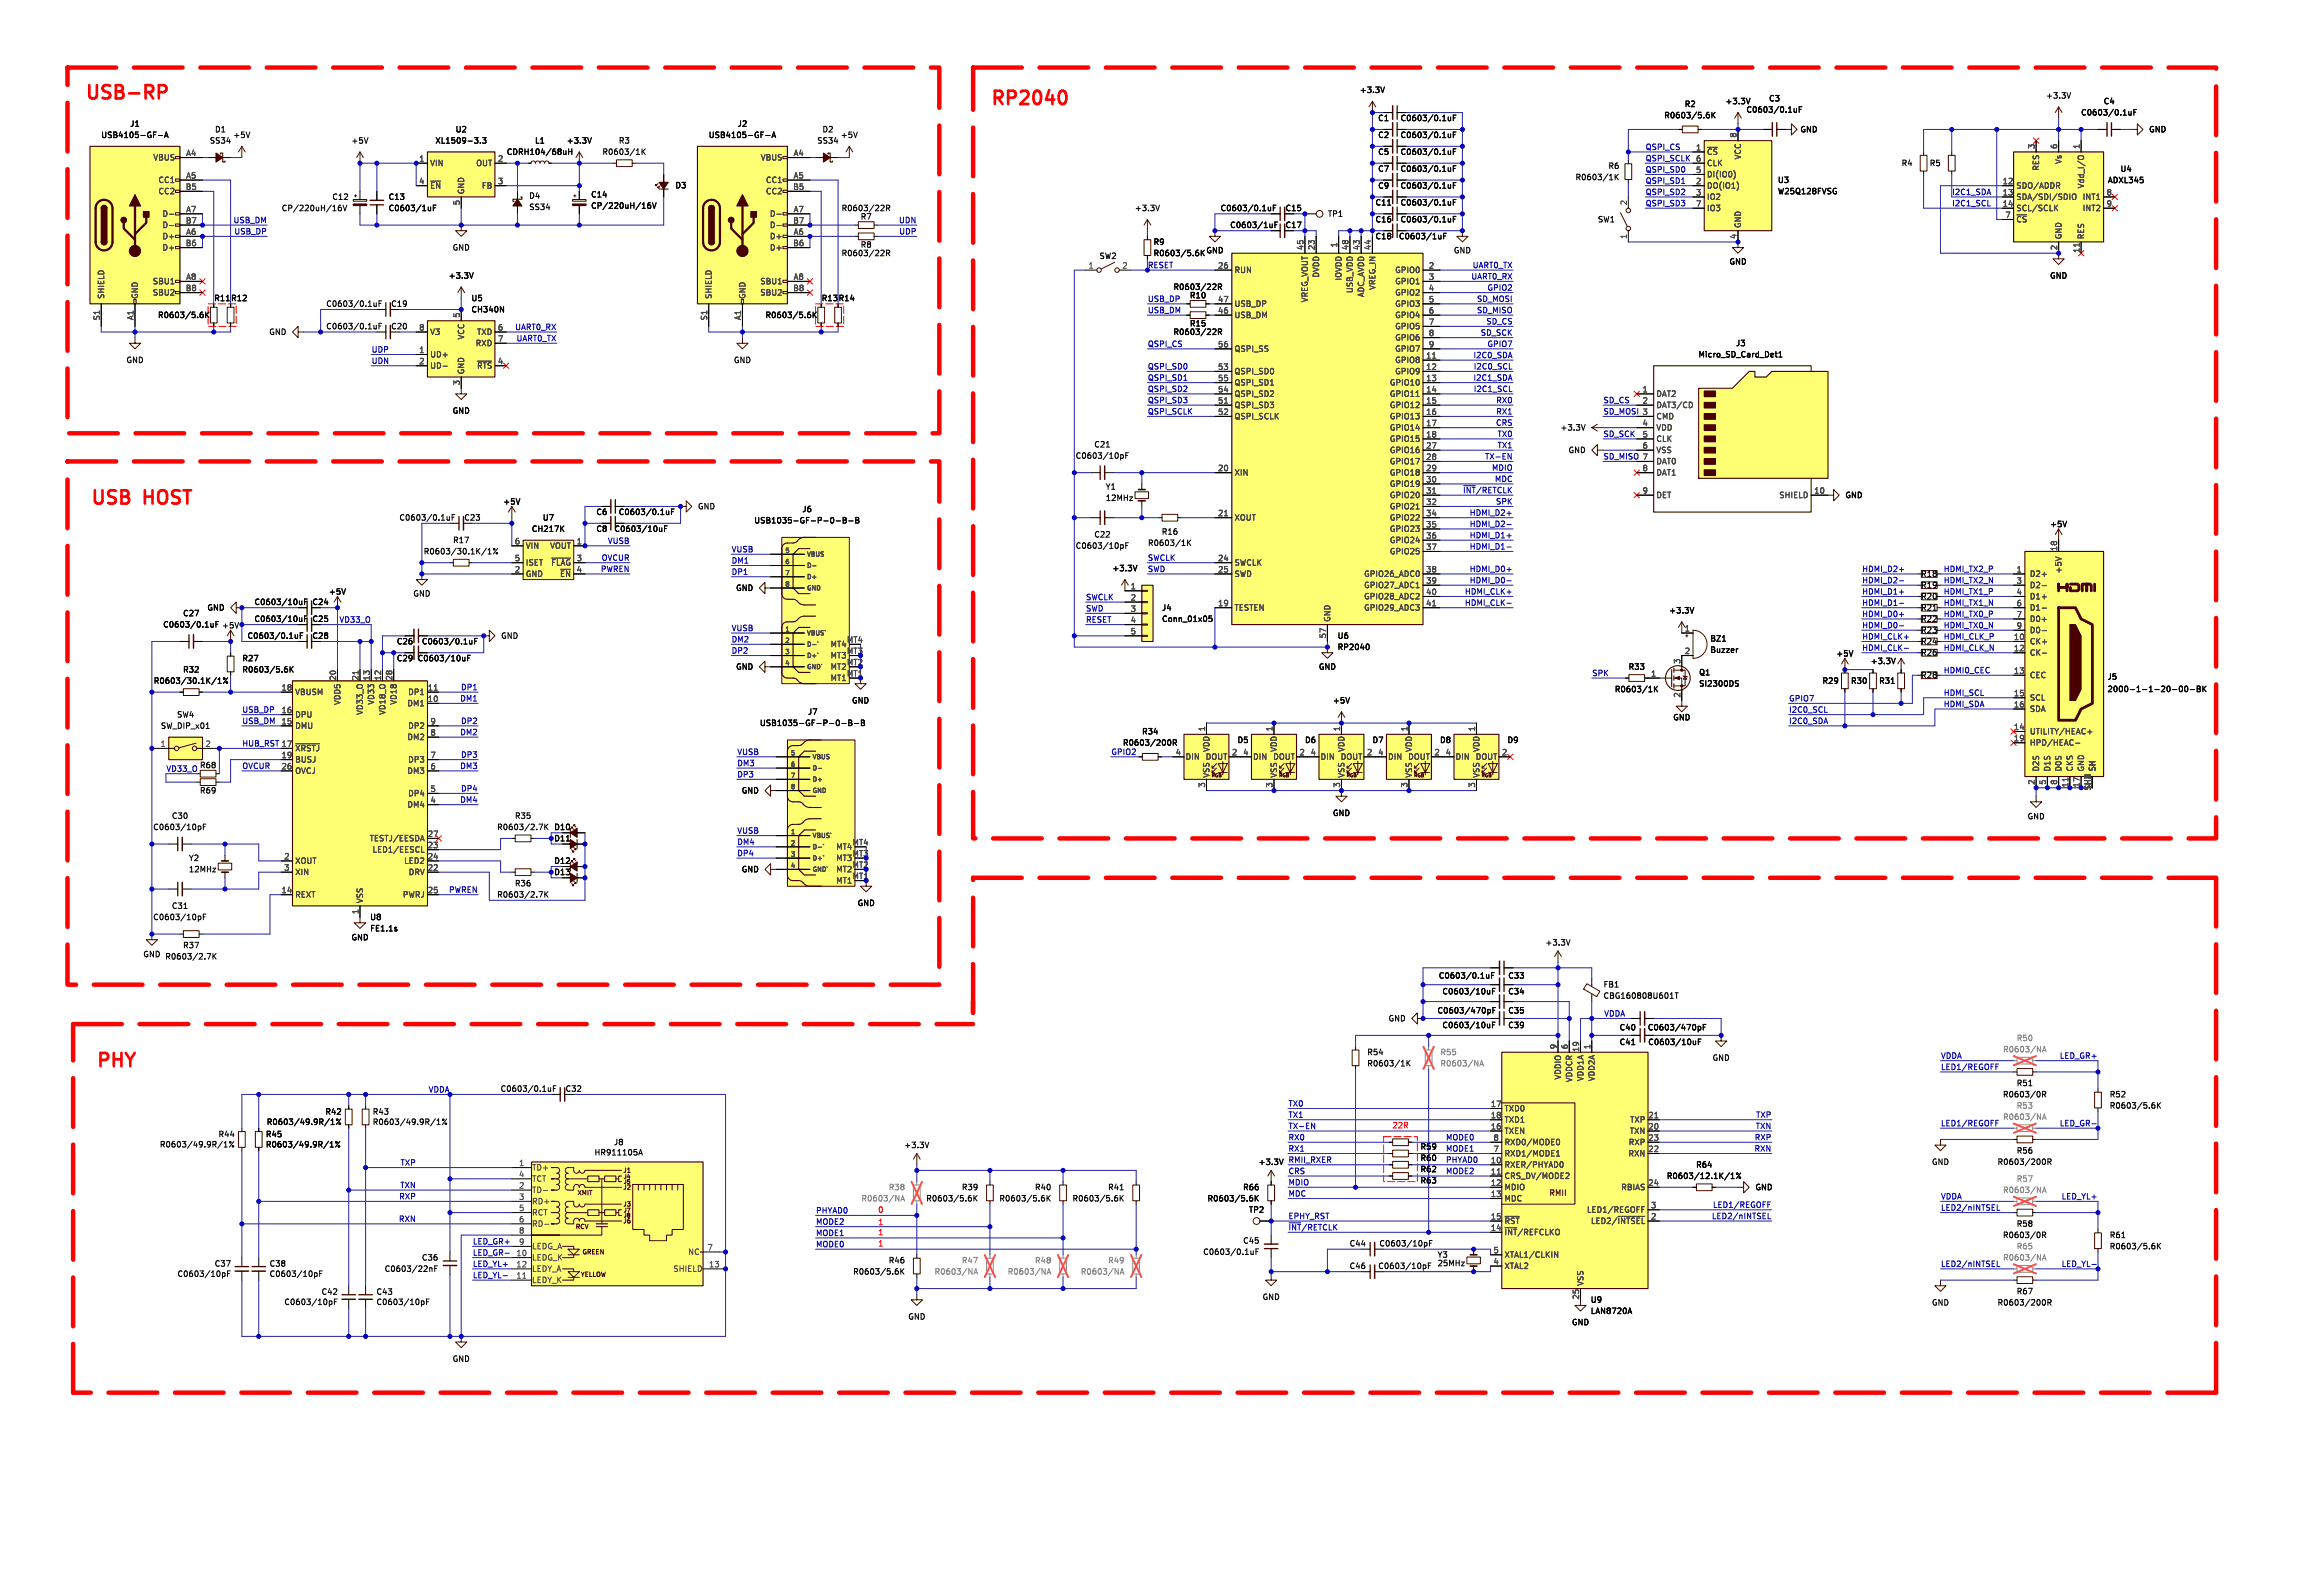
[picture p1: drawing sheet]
<svg xmlns="http://www.w3.org/2000/svg" width="520mm" height="360mm" viewBox="0 0 520 360" stroke-linecap="round" stroke-linejoin="round" font-family="sans-serif">
<defs><g id="words">
<g font-size="4.2" fill="#f00">
<text x="19" y="22.6">USB-RP</text>
<text x="223.5" y="23.9">RP2040</text>
<text x="20.3" y="114.1">USB</text>
<text x="32.8" y="114.1">HOST</text>
<text x="21.6" y="241.1">PHY</text>
</g>
<g font-size="1.8">
<text x="306.9" y="21.2">+3.3V</text>
<text x="389.5" y="23.7">+3.3V</text>
<text x="399.3" y="23.1">C3</text>
<text x="461.9" y="22.5">+3.3V</text>
<text x="474.9" y="23.7">C4</text>
<text x="29.3" y="28.8">J1</text>
<text x="166.4" y="28.8">J2</text>
<text x="311.1" y="27.5">C1</text>
<text x="316.1" y="27.5">C0603/0.1uF</text>
<text x="375.7" y="26.9">R0603/5.6K</text>
<text x="380.3" y="24.4">R2</text>
<text x="394.2" y="25.6">C0603/0.1uF</text>
<text x="469.8" y="26.3">C0603/0.1uF</text>
<text x="22.8" y="31.3">USB4105-GF-A</text>
<text x="47.3" y="32.6">SS34</text>
<text x="48.4" y="30.1">D1</text>
<text x="52.6" y="31.3">+5V</text>
<text x="79.2" y="32.6">+5V</text>
<text x="98.2" y="32.6">XL1509-3.3</text>
<text x="102.8" y="30.1">U2</text>
<text x="114.3" y="35.2">CDRH104/68uH</text>
<text x="120.7" y="32.6">L1</text>
<text x="127.9" y="32.6">+3.3V</text>
<text x="135.9" y="35.2">R0603/1K</text>
<text x="139.6" y="32.6">R3</text>
<text x="159.9" y="31.3">USB4105-GF-A</text>
<text x="184.4" y="32.6">SS34</text>
<text x="185.6" y="30.1">D2</text>
<text x="189.7" y="31.3">+5V</text>
<text x="311.1" y="31.3">C2</text>
<text x="311.1" y="35.2">C5</text>
<text x="316.1" y="31.3">C0603/0.1uF</text>
<text x="316.1" y="35.2">C0603/0.1uF</text>
<text x="406.4" y="30.1">GND</text>
<text x="485.1" y="30.1">GND</text>
<text x="311.1" y="39">C7</text>
<text x="316.1" y="39">C0603/0.1uF</text>
<text x="355.6" y="40.9">R0603/1K</text>
<text x="363.1" y="38.3">R6</text>
<text x="401.3" y="41.5">U3</text>
<text x="429.3" y="37.7">R4</text>
<text x="435.6" y="37.7">R5</text>
<text x="475.8" y="41.5">ADXL345</text>
<text x="478.7" y="39">U4</text>
<text x="63.5" y="47.9">CP/220uH/16V</text>
<text x="74.9" y="45.3">C12</text>
<text x="87.6" y="45.3">C13</text>
<text x="87.6" y="47.9">C0603/1uF</text>
<text x="119.4" y="45.1">D4</text>
<text x="119.4" y="47.6">SS34</text>
<text x="133.4" y="44.8">C14</text>
<text x="133.4" y="47.3">CP/220uH/16V</text>
<text x="152.4" y="42.7">D3</text>
<text x="189.9" y="47.9">R0603/22R</text>
<text x="256.1" y="47.9">+3.3V</text>
<text x="275.5" y="47.9">C0603/0.1uF</text>
<text x="290.2" y="47.9">C15</text>
<text x="310.5" y="46.6">C11</text>
<text x="311.1" y="42.8">C9</text>
<text x="316.1" y="46.6">C0603/0.1uF</text>
<text x="316.1" y="42.8">C0603/0.1uF</text>
<text x="401.3" y="44">W25Q128FVSG</text>
<text x="194.2" y="49.8">R7</text>
<text x="277.7" y="51.7">C0603/1uF</text>
<text x="290.2" y="51.7">C17</text>
<text x="299.7" y="49.1">TP1</text>
<text x="310.5" y="50.4">C16</text>
<text x="316.1" y="50.4">C0603/0.1uF</text>
<text x="360.7" y="50.4">SW1</text>
<text x="102.1" y="56.7">GND</text>
<text x="189.9" y="58">R0603/22R</text>
<text x="194.2" y="56.1">R8</text>
<text x="248.2" y="58.7">SW2</text>
<text x="260.4" y="55.5">R9</text>
<text x="260.4" y="58">R0603/5.6K</text>
<text x="272.3" y="57.4">GND</text>
<text x="310.5" y="54.2">C18</text>
<text x="315.8" y="54.2">C0603/1uF</text>
<text x="328.2" y="57.4">GND</text>
<text x="390.4" y="59.9">GND</text>
<text x="101.2" y="63.1">+3.3V</text>
<text x="264.8" y="65.6">R0603/22R</text>
<text x="462.8" y="63.1">GND</text>
<text x="35.6" y="72">R0603/5.6K</text>
<text x="48.3" y="68.2">R11</text>
<text x="52.1" y="68.2">R12</text>
<text x="73.6" y="69.4">C0603/0.1uF</text>
<text x="88.2" y="69.4">C19</text>
<text x="106.3" y="70.7">CH340N</text>
<text x="106.3" y="68.2">U5</text>
<text x="172.7" y="72">R0603/5.6K</text>
<text x="185.4" y="68.2">R13</text>
<text x="189.2" y="68.2">R14</text>
<text x="268.6" y="67.5">R10</text>
<text x="60.7" y="75.8">GND</text>
<text x="73.6" y="74.5">C0603/0.1uF</text>
<text x="88.2" y="74.5">C20</text>
<text x="264.8" y="75.8">R0603/22R</text>
<text x="268.6" y="73.9">R15</text>
<text x="28.4" y="82.1">GND</text>
<text x="165.6" y="82.1">GND</text>
<text x="383.4" y="80.9">Micro_SD_Card_Det1</text>
<text x="391.9" y="78.3">J3</text>
<text x="102.1" y="93.6">GND</text>
<text x="247" y="101.2">C21</text>
<text x="352.2" y="97.4">+3.3V</text>
<text x="242.8" y="103.7">C0603/10pF</text>
<text x="354.1" y="102.5">GND</text>
<text x="249.6" y="110.7">Y1</text>
<text x="249.6" y="113.3">12MHz</text>
<text x="416.6" y="112.6">GND</text>
<text x="90.1" y="117.7">C0603/0.1uF</text>
<text x="104.7" y="117.7">C23</text>
<text x="113.5" y="114.1">+5V</text>
<text x="122.5" y="117.7">U7</text>
<text x="134.5" y="116.4">C6</text>
<text x="139.6" y="116.4">C0603/0.1uF</text>
<text x="157.5" y="115.2">GND</text>
<text x="170.2" y="118.3">USB1035-GF-P-0-B-B</text>
<text x="181.1" y="115.8">J6</text>
<text x="462.8" y="119.2">+5V</text>
<text x="95.6" y="125.3">R0603/30.1K/1%</text>
<text x="102.2" y="122.8">R17</text>
<text x="120" y="120.2">CH217K</text>
<text x="134.5" y="120.2">C8</text>
<text x="138.6" y="120.2">C0603/10uF</text>
<text x="242.8" y="124.1">C0603/10pF</text>
<text x="247" y="121.5">C22</text>
<text x="259.1" y="123.4">R0603/1K</text>
<text x="262.2" y="120.9">R16</text>
<text x="251.1" y="129.1">+3.3V</text>
<text x="433.7" y="130.4">R18</text>
<text x="57.4" y="136.8">C0603/10uF</text>
<text x="70.4" y="136.8">C24</text>
<text x="74.2" y="134.4">+5V</text>
<text x="93.2" y="134.9">GND</text>
<text x="166.1" y="133.6">GND</text>
<text x="433.7" y="132.9">R19</text>
<text x="433.7" y="135.5">R20</text>
<text x="36.7" y="141.8">C0603/0.1uF</text>
<text x="41.2" y="139.3">C27</text>
<text x="46.7" y="138">GND</text>
<text x="50" y="142">+5V</text>
<text x="57.4" y="140.6">C0603/10uF</text>
<text x="70.4" y="140.6">C25</text>
<text x="262.3" y="138">J4</text>
<text x="262.3" y="140.6">Conn_01x05</text>
<text x="376.8" y="138.7">+3.3V</text>
<text x="433.7" y="138">R21</text>
<text x="433.7" y="140.6">R22</text>
<text x="433.7" y="143.1">R23</text>
<text x="54.6" y="149.5">R27</text>
<text x="55.8" y="144.4">C0603/0.1uF</text>
<text x="70.4" y="144.4">C28</text>
<text x="89.5" y="149.5">C29</text>
<text x="89.5" y="145.6">C26</text>
<text x="94.2" y="149.5">C0603/10uF</text>
<text x="95.1" y="145.6">C0603/0.1uF</text>
<text x="113" y="144.4">GND</text>
<text x="301.9" y="144.4">U6</text>
<text x="301.9" y="146.9">RP2040</text>
<text x="386.1" y="145">BZ1</text>
<text x="386.1" y="147.6">Buzzer</text>
<text x="414.5" y="148.4">+5V</text>
<text x="433.7" y="148.2">R26</text>
<text x="433.7" y="145.6">R24</text>
<text x="34.6" y="154.5">R0603/30.1K/1%</text>
<text x="41.2" y="152">R32</text>
<text x="54.6" y="152">R0603/5.6K</text>
<text x="166.1" y="151.4">GND</text>
<text x="297.7" y="151.4">GND</text>
<text x="367.6" y="151.4">R33</text>
<text x="383.5" y="152.6">Q1</text>
<text x="383.5" y="155.2">SI2300DS</text>
<text x="411.4" y="154.5">R29</text>
<text x="417.8" y="154.5">R30</text>
<text x="422.3" y="150.1">+3.3V</text>
<text x="424.2" y="154.5">R31</text>
<text x="433.7" y="153.3">R28</text>
<text x="475.8" y="153.6">J5</text>
<text x="182.3" y="161.5">J7</text>
<text x="192.3" y="159">GND</text>
<text x="300.9" y="159">+5V</text>
<text x="364.5" y="156.4">R0603/1K</text>
<text x="475.8" y="156.4">2000-1-1-20-00-BK</text>
<text x="36.2" y="164.7">SW_DIP_x01</text>
<text x="39.9" y="162.2">SW4</text>
<text x="171.5" y="164.1">USB1035-GF-P-0-B-B</text>
<text x="257.8" y="166">R34</text>
<text x="279.3" y="167.9">D5</text>
<text x="294.6" y="167.9">D6</text>
<text x="309.8" y="167.9">D7</text>
<text x="325" y="167.9">D8</text>
<text x="340.3" y="167.9">D9</text>
<text x="377.7" y="162.8">GND</text>
<text x="45" y="173.6">R68</text>
<text x="253.4" y="168.5">R0603/200R</text>
<text x="45" y="179.3">R69</text>
<text x="167.4" y="179.3">GND</text>
<text x="38.7" y="185">C30</text>
<text x="116.2" y="185">R35</text>
<text x="300.9" y="184.4">GND</text>
<text x="457.7" y="185.1">GND</text>
<text x="34.5" y="187.6">C0603/10pF</text>
<text x="112.1" y="187.6">R0603/2.7K</text>
<text x="125.1" y="187.6">D10</text>
<text x="125.1" y="190.1">D11</text>
<text x="42.6" y="194.5">Y2</text>
<text x="42.6" y="197.1">12MHz</text>
<text x="125.1" y="195.2">D12</text>
<text x="125.1" y="197.7">D13</text>
<text x="167.4" y="197.1">GND</text>
<text x="112.1" y="202.8">R0603/2.7K</text>
<text x="116.2" y="200.3">R36</text>
<text x="34.5" y="207.9">C0603/10pF</text>
<text x="38.7" y="205.3">C31</text>
<text x="83.5" y="207.9">U8</text>
<text x="193.5" y="204.7">GND</text>
<text x="41.2" y="214.2">R37</text>
<text x="79.2" y="212.4">GND</text>
<text x="83.5" y="210.4">FE1.1s</text>
<text x="348.8" y="213.6">+3.3V</text>
<text x="32.3" y="216.3">GND</text>
<text x="37.2" y="216.8">R0603/2.7K</text>
<text x="324.8" y="221.1">C0603/0.1uF</text>
<text x="340.4" y="221.1">C33</text>
<text x="325.6" y="224.6">C0603/10uF</text>
<text x="340.4" y="224.6">C34</text>
<text x="362" y="223.1">FB1</text>
<text x="362" y="225.6">CBG160808U601T</text>
<text x="313.4" y="230.7">GND</text>
<text x="324.5" y="229">C0603/470pF</text>
<text x="325.6" y="232.3">C0603/10uF</text>
<text x="340.4" y="229">C35</text>
<text x="340.4" y="232.3">C39</text>
<text x="365.6" y="232.8">C40</text>
<text x="372" y="232.8">C0603/470pF</text>
<text x="308.6" y="238.4">R54</text>
<text x="365.6" y="236.1">C41</text>
<text x="372.1" y="236.1">C0603/10uF</text>
<text x="386.6" y="239.6">GND</text>
<text x="308.6" y="240.9">R0603/1K</text>
<text x="455.3" y="245.3">R51</text>
<text x="73.4" y="251.8">R42</text>
<text x="84.1" y="251.8">R43</text>
<text x="112.9" y="246.6">C0603/0.1uF</text>
<text x="127.6" y="246.6">C32</text>
<text x="452.1" y="247.9">R0603/0R</text>
<text x="476.3" y="250.4">R0603/5.6K</text>
<text x="476.3" y="247.9">R52</text>
<text x="49.2" y="256.9">R44</text>
<text x="59.9" y="256.9">R45</text>
<text x="60.1" y="254.1">R0603/49.9R/1%</text>
<text x="84.1" y="254.1">R0603/49.9R/1%</text>
<text x="36" y="259.2">R0603/49.9R/1%</text>
<text x="59.9" y="259.2">R0603/49.9R/1%</text>
<text x="134.1" y="261">HR911105A</text>
<text x="138.5" y="258.7">J8</text>
<text x="204.1" y="259.3">+3.3V</text>
<text x="284.1" y="263.1">+3.3V</text>
<text x="320.6" y="259.7">R59</text>
<text x="320.6" y="262.2">R60</text>
<text x="382.9" y="263.8">R64</text>
<text x="436.1" y="263.1">GND</text>
<text x="450.9" y="263.1">R0603/200R</text>
<text x="455.3" y="260.6">R56</text>
<text x="217.1" y="268.8">R39</text>
<text x="233.6" y="268.8">R40</text>
<text x="250.1" y="268.8">R41</text>
<text x="280.6" y="268.8">R66</text>
<text x="320.6" y="267.3">R63</text>
<text x="320.6" y="264.8">R62</text>
<text x="376.2" y="266.3">R0603/12.1K/1%</text>
<text x="396.2" y="268.8">GND</text>
<text x="209" y="271.4">R0603/5.6K</text>
<text x="225.5" y="271.4">R0603/5.6K</text>
<text x="242.1" y="271.4">R0603/5.6K</text>
<text x="272.5" y="271.4">R0603/5.6K</text>
<text x="281.9" y="273.9">TP2</text>
<text x="280.6" y="280.9">C45</text>
<text x="304.6" y="281.5">C44</text>
<text x="311.4" y="281.5">C0603/10pF</text>
<text x="452.1" y="279.6">R0603/0R</text>
<text x="455.3" y="277.1">R58</text>
<text x="476.3" y="279.6">R61</text>
<text x="48.4" y="286.1">C37</text>
<text x="60.8" y="286.1">C38</text>
<text x="86.8" y="287.3">C0603/22nF</text>
<text x="95.2" y="284.7">C36</text>
<text x="192.5" y="287.9">R0603/5.6K</text>
<text x="200.6" y="285.3">R46</text>
<text x="271.6" y="283.4">C0603/0.1uF</text>
<text x="304.6" y="286.6">C46</text>
<text x="311.1" y="286.6">C0603/10pF</text>
<text x="324.5" y="284.1">Y3</text>
<text x="324.5" y="286">25MHz</text>
<text x="476.3" y="282.2">R0603/5.6K</text>
<text x="40" y="288.4">C0603/10pF</text>
<text x="60.8" y="288.4">C0603/10pF</text>
<text x="72.5" y="292.4">C42</text>
<text x="84.9" y="292.4">C43</text>
<text x="285" y="293.6">GND</text>
<text x="455.3" y="292.3">R67</text>
<text x="64.1" y="294.7">C0603/10pF</text>
<text x="84.9" y="294.7">C0603/10pF</text>
<text x="205" y="298">GND</text>
<text x="354.8" y="299.3">GND</text>
<text x="359.1" y="294.2">U9</text>
<text x="359.1" y="296.8">LAN8720A</text>
<text x="436.1" y="294.9">GND</text>
<text x="450.9" y="294.9">R0603/200R</text>
<text x="102.1" y="307.6">GND</text>
</g>
<g font-size="1.8" fill="#484848">
<text x="41.9" y="35.3">A4</text>
<text x="179.1" y="35.3">A4</text>
<text x="382.8" y="34">1</text>
<text x="392.2" y="31.2" transform="rotate(-90 392.2 31.2)">8</text>
<text x="459.5" y="33.7" transform="rotate(-90 459.5 33.7)">3</text>
<text x="464.6" y="33.7" transform="rotate(-90 464.6 33.7)">6</text>
<text x="469.6" y="33.7" transform="rotate(-90 469.6 33.7)">1</text>
<text x="41.9" y="40.4">A5</text>
<text x="94.5" y="36.6">1</text>
<text x="94.5" y="41.7">4</text>
<text x="112.3" y="36.6">2</text>
<text x="112.3" y="41.7">3</text>
<text x="179.1" y="40.4">A5</text>
<text x="382.8" y="36.6">6</text>
<text x="382.8" y="39.1">5</text>
<text x="382.8" y="41.7">2</text>
<text x="452.1" y="41.7">12</text>
<text x="41.8" y="42.9">B5</text>
<text x="103.9" y="46.4" transform="rotate(-90 103.9 46.4)">5</text>
<text x="179" y="42.9">B5</text>
<text x="367.4" y="46.4" transform="rotate(-90 367.4 46.4)">2</text>
<text x="382.8" y="44.2">3</text>
<text x="382.8" y="46.7">7</text>
<text x="452.1" y="44.2">13</text>
<text x="452.1" y="46.7">14</text>
<text x="475.5" y="44.2">8</text>
<text x="475.5" y="46.7">9</text>
<text x="41.8" y="50.6">B7</text>
<text x="41.9" y="48">A7</text>
<text x="41.9" y="53.1">A6</text>
<text x="179" y="50.6">B7</text>
<text x="179.1" y="48">A7</text>
<text x="179.1" y="53.1">A6</text>
<text x="452.7" y="49.3">7</text>
<text x="41.8" y="55.6">B6</text>
<text x="179" y="55.6">B6</text>
<text x="294.4" y="56.6" transform="rotate(-90 294.4 56.6)">45</text>
<text x="296.9" y="56.6" transform="rotate(-90 296.9 56.6)">23</text>
<text x="302" y="56" transform="rotate(-90 302 56)">1</text>
<text x="304.5" y="56.6" transform="rotate(-90 304.5 56.6)">48</text>
<text x="307.1" y="56.6" transform="rotate(-90 307.1 56.6)">43</text>
<text x="309.6" y="56.6" transform="rotate(-90 309.6 56.6)">44</text>
<text x="367.4" y="54.1" transform="rotate(-90 367.4 54.1)">1</text>
<text x="392.2" y="54.1" transform="rotate(-90 392.2 54.1)">4</text>
<text x="464.6" y="56.6" transform="rotate(-90 464.6 56.6)">2</text>
<text x="469.6" y="57.2" transform="rotate(-90 469.6 57.2)">11</text>
<text x="41.8" y="65.8">B8</text>
<text x="41.9" y="63.3">A8</text>
<text x="179" y="65.8">B8</text>
<text x="179.1" y="63.3">A8</text>
<text x="245.7" y="60.7">1</text>
<text x="253.3" y="60.7">2</text>
<text x="274.9" y="60.7">26</text>
<text x="322.5" y="60.7">2</text>
<text x="322.5" y="63.3">3</text>
<text x="322.5" y="65.8">4</text>
<text x="103.9" y="71.8" transform="rotate(-90 103.9 71.8)">5</text>
<text x="274.9" y="68.3">47</text>
<text x="274.9" y="70.9">46</text>
<text x="322.5" y="68.3">5</text>
<text x="322.5" y="70.9">6</text>
<text x="22.6" y="72.4" transform="rotate(-90 22.6 72.4)">S1</text>
<text x="30.2" y="72.4" transform="rotate(-90 30.2 72.4)">A1</text>
<text x="94.5" y="74.7">8</text>
<text x="112.3" y="74.7">6</text>
<text x="112.3" y="77.2">7</text>
<text x="159.8" y="72.4" transform="rotate(-90 159.8 72.4)">S1</text>
<text x="167.4" y="72.4" transform="rotate(-90 167.4 72.4)">A1</text>
<text x="322.5" y="73.4">7</text>
<text x="322.5" y="76">8</text>
<text x="94.5" y="79.8">1</text>
<text x="94.5" y="82.3">2</text>
<text x="112.3" y="82.3">4</text>
<text x="274.9" y="78.5">56</text>
<text x="274.9" y="83.6">53</text>
<text x="321.9" y="81">11</text>
<text x="321.9" y="83.6">12</text>
<text x="322.5" y="78.5">9</text>
<text x="103.9" y="87.1" transform="rotate(-90 103.9 87.1)">3</text>
<text x="274.9" y="86.1">55</text>
<text x="274.9" y="88.7">54</text>
<text x="321.9" y="86.1">13</text>
<text x="321.9" y="88.7">14</text>
<text x="370.8" y="88.7">1</text>
<text x="274.9" y="91.2">51</text>
<text x="274.9" y="93.7">52</text>
<text x="321.9" y="91.2">15</text>
<text x="321.9" y="93.7">16</text>
<text x="370.8" y="91.2">2</text>
<text x="370.8" y="93.7">3</text>
<text x="321.9" y="96.3">17</text>
<text x="321.9" y="98.8">18</text>
<text x="321.9" y="101.4">27</text>
<text x="370.8" y="96.3">4</text>
<text x="370.8" y="98.8">5</text>
<text x="370.8" y="101.4">6</text>
<text x="274.9" y="106.4">20</text>
<text x="321.9" y="103.9">28</text>
<text x="321.9" y="106.4">29</text>
<text x="370.8" y="106.4">8</text>
<text x="370.8" y="103.9">7</text>
<text x="321.9" y="109">30</text>
<text x="321.9" y="111.5">31</text>
<text x="370.8" y="111.5">9</text>
<text x="409.5" y="111.5">10</text>
<text x="274.9" y="116.6">21</text>
<text x="321.9" y="114.1">32</text>
<text x="321.9" y="116.6">34</text>
<text x="321.9" y="119.1">35</text>
<text x="116.1" y="122.9">6</text>
<text x="130.1" y="122.9">1</text>
<text x="321.9" y="121.7">36</text>
<text x="321.9" y="124.2">37</text>
<text x="464.6" y="124.5" transform="rotate(-90 464.6 124.5)">18</text>
<text x="116.1" y="126.8">5</text>
<text x="116.1" y="129.3">2</text>
<text x="130.1" y="126.8">3</text>
<text x="130.1" y="129.3">4</text>
<text x="274.9" y="126.8">24</text>
<text x="274.9" y="129.3">25</text>
<text x="321.9" y="129.3">38</text>
<text x="321.9" y="131.8">39</text>
<text x="455.2" y="129.3">1</text>
<text x="455.2" y="131.8">3</text>
<text x="255.2" y="133.1">1</text>
<text x="255.2" y="135.6">2</text>
<text x="274.9" y="136.9">19</text>
<text x="321.9" y="134.4">40</text>
<text x="321.9" y="136.9">41</text>
<text x="455.2" y="134.4">4</text>
<text x="455.2" y="136.9">6</text>
<text x="255.2" y="138.2">3</text>
<text x="255.2" y="140.7">4</text>
<text x="255.2" y="143.3">5</text>
<text x="380.3" y="142.6">1</text>
<text x="455.2" y="139.5">7</text>
<text x="455.2" y="142">9</text>
<text x="191.1" y="145.2">MT4</text>
<text x="191.1" y="147.7">MT3</text>
<text x="299.5" y="144.2" transform="rotate(-90 299.5 144.2)">57</text>
<text x="379.5" y="149.9" transform="rotate(-90 379.5 149.9)">3</text>
<text x="380.3" y="147.7">2</text>
<text x="454.6" y="144.5">10</text>
<text x="454.6" y="147.1">12</text>
<text x="63.5" y="156">18</text>
<text x="75.9" y="153.7" transform="rotate(-90 75.9 153.7)">20</text>
<text x="81" y="153.7" transform="rotate(-90 81 153.7)">21</text>
<text x="83.6" y="153.7" transform="rotate(-90 83.6 153.7)">13</text>
<text x="86.1" y="153.7" transform="rotate(-90 86.1 153.7)">12</text>
<text x="88.6" y="153.7" transform="rotate(-90 88.6 153.7)">28</text>
<text x="96.5" y="156">11</text>
<text x="191.1" y="150.2">MT2</text>
<text x="191.1" y="152.8">MT1</text>
<text x="372.7" y="152.8">1</text>
<text x="454.6" y="152.2">13</text>
<text x="63.5" y="161">16</text>
<text x="96.5" y="158.5">10</text>
<text x="379.5" y="157.6" transform="rotate(-90 379.5 157.6)">2</text>
<text x="454.6" y="157.2">15</text>
<text x="454.6" y="159.8">16</text>
<text x="63.5" y="163.6">15</text>
<text x="97.1" y="163.6">9</text>
<text x="97.1" y="166.1">8</text>
<text x="272.2" y="165.2" transform="rotate(-90 272.2 165.2)">1</text>
<text x="287.4" y="165.2" transform="rotate(-90 287.4 165.2)">1</text>
<text x="302.6" y="165.2" transform="rotate(-90 302.6 165.2)">1</text>
<text x="317.9" y="165.2" transform="rotate(-90 317.9 165.2)">1</text>
<text x="333.1" y="165.2" transform="rotate(-90 333.1 165.2)">1</text>
<text x="454.6" y="164.9">14</text>
<text x="454.6" y="167.4">19</text>
<text x="36.1" y="168.7">1</text>
<text x="46.3" y="168.7">2</text>
<text x="63.5" y="171.2">19</text>
<text x="63.5" y="173.7">26</text>
<text x="63.5" y="168.7">17</text>
<text x="97.1" y="171.2">7</text>
<text x="97.1" y="173.7">6</text>
<text x="265.4" y="170.6">4</text>
<text x="278.1" y="170.6">2</text>
<text x="280.6" y="170.6">4</text>
<text x="293.3" y="170.6">2</text>
<text x="295.8" y="170.6">4</text>
<text x="308.5" y="170.6">2</text>
<text x="311.1" y="170.6">4</text>
<text x="323.8" y="170.6">2</text>
<text x="326.3" y="170.6">4</text>
<text x="339" y="170.6">2</text>
<text x="97.1" y="178.8">5</text>
<text x="272.2" y="177.9" transform="rotate(-90 272.2 177.9)">3</text>
<text x="287.4" y="177.9" transform="rotate(-90 287.4 177.9)">3</text>
<text x="302.6" y="177.9" transform="rotate(-90 302.6 177.9)">3</text>
<text x="317.9" y="177.9" transform="rotate(-90 317.9 177.9)">3</text>
<text x="333.1" y="177.9" transform="rotate(-90 333.1 177.9)">3</text>
<text x="459.5" y="177.2" transform="rotate(-90 459.5 177.2)">2</text>
<text x="462" y="177.2" transform="rotate(-90 462 177.2)">5</text>
<text x="464.6" y="177.2" transform="rotate(-90 464.6 177.2)">8</text>
<text x="467.1" y="177.8" transform="rotate(-90 467.1 177.8)">11</text>
<text x="469.6" y="177.8" transform="rotate(-90 469.6 177.8)">17</text>
<text x="472.2" y="178.5" transform="rotate(-90 472.2 178.5)">SH1</text>
<text x="472.2" y="176.1" transform="rotate(-90 472.2 176.1)">4</text>
<text x="97.1" y="181.4">4</text>
<text x="96.5" y="189">27</text>
<text x="96.5" y="191.5">23</text>
<text x="192.4" y="190.9">MT4</text>
<text x="64.1" y="194.1">2</text>
<text x="64.1" y="196.6">3</text>
<text x="96.5" y="194.1">24</text>
<text x="96.5" y="196.6">22</text>
<text x="192.4" y="193.4">MT3</text>
<text x="192.4" y="196">MT2</text>
<text x="63.5" y="201.7">14</text>
<text x="96.5" y="201.7">25</text>
<text x="192.4" y="198.5">MT1</text>
<text x="81" y="206.5" transform="rotate(-90 81 206.5)">1</text>
<text x="351.5" y="236.9" transform="rotate(-90 351.5 236.9)">9</text>
<text x="354.1" y="236.9" transform="rotate(-90 354.1 236.9)">6</text>
<text x="356.6" y="237.5" transform="rotate(-90 356.6 237.5)">19</text>
<text x="359.2" y="236.9" transform="rotate(-90 359.2 236.9)">1</text>
<text x="336.5" y="249.9">17</text>
<text x="336.5" y="252.5">18</text>
<text x="336.5" y="255">16</text>
<text x="337.1" y="257.6">8</text>
<text x="372.1" y="252.5">21</text>
<text x="372.1" y="255">20</text>
<text x="372.1" y="257.6">23</text>
<text x="117.1" y="263.3">1</text>
<text x="336.5" y="262.6">10</text>
<text x="337.1" y="260.1">7</text>
<text x="372.1" y="260.1">22</text>
<text x="117.1" y="265.8">4</text>
<text x="117.1" y="268.4">2</text>
<text x="336.5" y="265.2">11</text>
<text x="336.5" y="267.7">12</text>
<text x="372.1" y="267.7">24</text>
<text x="117.1" y="270.9">3</text>
<text x="117.1" y="273.4">5</text>
<text x="117.1" y="276">6</text>
<text x="336.5" y="270.3">13</text>
<text x="336.5" y="275.3">15</text>
<text x="372.7" y="272.8">3</text>
<text x="372.7" y="275.3">2</text>
<text x="117.1" y="278.5">8</text>
<text x="117.1" y="281.1">9</text>
<text x="336.5" y="277.9">14</text>
<text x="116.5" y="283.6">10</text>
<text x="116.5" y="286.1">12</text>
<text x="159.6" y="282.3">7</text>
<text x="160" y="286.1">13</text>
<text x="337.1" y="283">5</text>
<text x="337.1" y="285.5">4</text>
<text x="116.5" y="288.7">11</text>
<text x="356.6" y="293.4" transform="rotate(-90 356.6 293.4)">25</text>
</g>
<g font-size="1.8" fill="#0000c2">
<text x="371.5" y="33.9">QSPI_CS</text>
<text x="371.5" y="41.6">QSPI_SD1</text>
<text x="371.5" y="36.5">QSPI_SCLK</text>
<text x="371.5" y="39">QSPI_SD0</text>
<text x="371.5" y="46.6">QSPI_SD3</text>
<text x="371.5" y="44.1">QSPI_SD2</text>
<text x="440.7" y="44.1">I2C1_SDA</text>
<text x="440.7" y="46.6">I2C1_SCL</text>
<text x="52.6" y="50.5">USB_DM</text>
<text x="52.8" y="53">USB_DP</text>
<text x="202.9" y="50.5">UDN</text>
<text x="202.9" y="53">UDP</text>
<text x="259.1" y="60.6">RESET</text>
<text x="332.1" y="63.2">UART0_RX</text>
<text x="332.4" y="60.6">UART0_TX</text>
<text x="335.7" y="65.7">GPIO2</text>
<text x="259.1" y="70.8">USB_DM</text>
<text x="259.1" y="68.2">USB_DP</text>
<text x="333.4" y="70.8">SD_MISO</text>
<text x="333.4" y="68.2">SD_MOSI</text>
<text x="116.2" y="74.6">UART0_RX</text>
<text x="116.5" y="77.1">UART0_TX</text>
<text x="334.2" y="75.9">SD_SCK</text>
<text x="335.5" y="73.3">SD_CS</text>
<text x="83.8" y="82.2">UDN</text>
<text x="83.8" y="79.7">UDP</text>
<text x="259.1" y="83.5">QSPI_SD0</text>
<text x="259.1" y="78.4">QSPI_CS</text>
<text x="332.6" y="80.9">I2C0_SDA</text>
<text x="332.7" y="83.5">I2C0_SCL</text>
<text x="335.7" y="78.4">GPIO7</text>
<text x="259.1" y="86">QSPI_SD1</text>
<text x="259.1" y="88.6">QSPI_SD2</text>
<text x="332.6" y="86">I2C1_SDA</text>
<text x="332.7" y="88.6">I2C1_SCL</text>
<text x="259.1" y="91.1">QSPI_SD3</text>
<text x="259.1" y="93.6">QSPI_SCLK</text>
<text x="337.7" y="93.6">RX1</text>
<text x="337.7" y="91.1">RX0</text>
<text x="361.9" y="93.6">SD_MOSI 3</text>
<text x="361.9" y="91.1">SD_CS</text>
<text x="337.7" y="96.2">CRS</text>
<text x="338" y="101.3">TX1</text>
<text x="338" y="98.7">TX0</text>
<text x="361.9" y="98.7">SD_SCK</text>
<text x="335.2" y="103.8">TX-EN</text>
<text x="336.8" y="106.3">MDIO</text>
<text x="361.9" y="103.8">SD_MISO 7</text>
<text x="330.2" y="111.4">~{INT}/RETCLK</text>
<text x="337.4" y="108.9">MDC</text>
<text x="337.7" y="114">SPK</text>
<text x="331.8" y="116.5">HDMI_D2+</text>
<text x="331.8" y="119">HDMI_D2-</text>
<text x="137.1" y="122.8">VUSB</text>
<text x="165.1" y="124.8">VUSB</text>
<text x="331.8" y="124.1">HDMI_D1-</text>
<text x="331.8" y="121.6">HDMI_D1+</text>
<text x="135.6" y="129.2">PWREN</text>
<text x="135.7" y="126.7">OVCUR</text>
<text x="165.1" y="127.3">DM1</text>
<text x="165.1" y="129.8">DP1</text>
<text x="259.1" y="126.7">SWCLK</text>
<text x="259.1" y="129.2">SWD</text>
<text x="331.8" y="131.7">HDMI_D0-</text>
<text x="331.8" y="129.2">HDMI_D0+</text>
<text x="420.4" y="131.7">HDMI_D2-</text>
<text x="420.4" y="129.2">HDMI_D2+</text>
<text x="438.8" y="131.7">HDMI_TX2_N</text>
<text x="438.8" y="129.2">HDMI_TX2_P</text>
<text x="245.1" y="135.5">SWCLK</text>
<text x="330.7" y="136.8">HDMI_CLK-</text>
<text x="330.7" y="134.3">HDMI_CLK+</text>
<text x="420.4" y="136.8">HDMI_D1-</text>
<text x="420.4" y="134.3">HDMI_D1+</text>
<text x="438.8" y="136.8">HDMI_TX1_N</text>
<text x="438.8" y="134.3">HDMI_TX1_P</text>
<text x="76.5" y="140.6">VD33_O</text>
<text x="165.1" y="142.5">VUSB</text>
<text x="245.1" y="140.6">RESET</text>
<text x="245.1" y="138.1">SWD</text>
<text x="420.4" y="141.9">HDMI_D0-</text>
<text x="420.4" y="139.4">HDMI_D0+</text>
<text x="438.8" y="141.9">HDMI_TX0_N</text>
<text x="438.8" y="139.4">HDMI_TX0_P</text>
<text x="165.1" y="147.6">DP2</text>
<text x="165.1" y="145.1">DM2</text>
<text x="420.4" y="144.4">HDMI_CLK+</text>
<text x="420.4" y="147">HDMI_CLK-</text>
<text x="438.8" y="144.4">HDMI_CLK_P</text>
<text x="438.8" y="147">HDMI_CLK_N</text>
<text x="104" y="155.9">DP1</text>
<text x="359.4" y="152.7">SPK</text>
<text x="438.8" y="152.1">HDMI0_CEC</text>
<text x="54.6" y="160.9">USB_DP</text>
<text x="103.8" y="158.4">DM1</text>
<text x="403.9" y="160.9">I2C0_SCL</text>
<text x="403.9" y="158.4">GPIO7</text>
<text x="438.8" y="159.7">HDMI_SDA</text>
<text x="438.8" y="157.1">HDMI_SCL</text>
<text x="54.6" y="163.5">USB_DM</text>
<text x="103.8" y="166">DM2</text>
<text x="104" y="163.5">DP2</text>
<text x="403.9" y="163.5">I2C0_SDA</text>
<text x="54.6" y="173.6">OVCUR</text>
<text x="54.6" y="168.6">HUB_RST 17</text>
<text x="103.8" y="173.6">DM3</text>
<text x="104" y="171.1">DP3</text>
<text x="166.4" y="173">DM3</text>
<text x="166.4" y="170.5">VUSB</text>
<text x="250.8" y="170.5">GPIO2</text>
<text x="37.5" y="174.3">VD33_O</text>
<text x="104" y="178.7">DP4</text>
<text x="166.4" y="175.6">DP3</text>
<text x="103.8" y="181.3">DM4</text>
<text x="166.4" y="190.8">DM4</text>
<text x="166.4" y="188.3">VUSB</text>
<text x="166.4" y="193.3">DP4</text>
<text x="101.3" y="201.6">PWREN</text>
<text x="362.1" y="229.5">VDDA</text>
<text x="438.1" y="239.1">VDDA</text>
<text x="465" y="239.1">LED_GR+</text>
<text x="438.1" y="241.6">LED1/REGOFF</text>
<text x="96.7" y="246.7">VDDA</text>
<text x="290.8" y="249.8">TX0</text>
<text x="290.8" y="252.4">TX1</text>
<text x="290.8" y="257.5">RX0</text>
<text x="290.8" y="254.9">TX-EN</text>
<text x="326.4" y="257.5">MODE0</text>
<text x="396.1" y="257.5">RXP</text>
<text x="396.3" y="254.9">TXN</text>
<text x="396.4" y="252.4">TXP</text>
<text x="438.1" y="254.3">LED1/REGOFF</text>
<text x="465" y="254.3">LED_GR-</text>
<text x="90.3" y="263.2">TXP</text>
<text x="290.8" y="262.5">RMII_RXER</text>
<text x="290.8" y="260">RX1</text>
<text x="326.4" y="262.5">PHYAD0</text>
<text x="326.4" y="260">MODE1</text>
<text x="396" y="260">RXN</text>
<text x="90.3" y="268.3">TXN</text>
<text x="290.8" y="267.6">MDIO</text>
<text x="290.8" y="265.1">CRS</text>
<text x="326.4" y="265.1">MODE2</text>
<text x="90" y="275.9">RXN</text>
<text x="90" y="270.8">RXP</text>
<text x="184.1" y="274">PHYAD0</text>
<text x="290.8" y="270.2">MDC</text>
<text x="290.8" y="275.2">EPHY_RST</text>
<text x="386.4" y="275.2">LED2/nINTSEL</text>
<text x="386.7" y="272.7">LED1/REGOFF</text>
<text x="438.1" y="273.3">LED2/nINTSEL</text>
<text x="438.1" y="270.8">VDDA</text>
<text x="465.4" y="270.8">LED_YL+</text>
<text x="106.7" y="281">LED_GR+</text>
<text x="184.1" y="279.1">MODE1</text>
<text x="184.1" y="276.5">MODE2</text>
<text x="184.1" y="281.6">MODE0</text>
<text x="290.8" y="277.8">~{INT}/RETCLK</text>
<text x="106.7" y="286">LED_YL+</text>
<text x="106.7" y="283.5">LED_GR-</text>
<text x="438.1" y="286">LED2/nINTSEL</text>
<text x="465.4" y="286">LED_YL-</text>
<text x="106.7" y="288.6">LED_YL-</text>
</g>
<g font-size="1.8" fill="#474747">
<text x="385.3" y="35.2">~{CS}</text>
<text x="34.5" y="36.4">VBUS</text>
<text x="35.7" y="41.5">CC1</text>
<text x="97" y="37.7">VIN</text>
<text x="107.4" y="37.7">OUT</text>
<text x="171.7" y="36.4">VBUS</text>
<text x="172.8" y="41.5">CC1</text>
<text x="385.3" y="37.7">CLK</text>
<text x="385.3" y="40.2">DI(IO0)</text>
<text x="393.3" y="36.1" transform="rotate(-90 393.3 36.1)">VCC</text>
<text x="460.6" y="38.6" transform="rotate(-90 460.6 38.6)">RES</text>
<text x="465.7" y="37.1" transform="rotate(-90 465.7 37.1)">Vs</text>
<text x="35.7" y="44">CC2</text>
<text x="97" y="42.8">~{EN}</text>
<text x="105" y="43.9" transform="rotate(-90 105 43.9)">GND</text>
<text x="108.7" y="42.8">FB</text>
<text x="172.8" y="44">CC2</text>
<text x="385.3" y="42.8">DO(IO1)</text>
<text x="385.3" y="45.3">IO2</text>
<text x="385.3" y="47.9">IO3</text>
<text x="455.2" y="42.8">SDO/ADDR</text>
<text x="455.2" y="45.3">SDA/SDI/SDIO</text>
<text x="455.2" y="47.9">SCL/SCLK</text>
<text x="470.2" y="45.3">INT1</text>
<text x="470.2" y="47.9">INT2</text>
<text x="470.8" y="42.6" transform="rotate(-90 470.8 42.6)">Vdd_I/O</text>
<text x="36.6" y="49.1">D-</text>
<text x="36.6" y="51.7">D-</text>
<text x="173.7" y="49.1">D-</text>
<text x="173.7" y="51.7">D-</text>
<text x="393.3" y="51.6" transform="rotate(-90 393.3 51.6)">GND</text>
<text x="455.2" y="50.4">~{CS}</text>
<text x="36.6" y="54.2">D+</text>
<text x="36.6" y="56.7">D+</text>
<text x="173.7" y="54.2">D+</text>
<text x="173.7" y="56.7">D+</text>
<text x="465.7" y="54.1" transform="rotate(-90 465.7 54.1)">GND</text>
<text x="470.8" y="54.1" transform="rotate(-90 470.8 54.1)">RES</text>
<text x="34.4" y="64.4">SBU1</text>
<text x="171.6" y="64.4">SBU1</text>
<text x="278.6" y="61.8">RUN</text>
<text x="298" y="62.8" transform="rotate(-90 298 62.8)">DVDD</text>
<text x="303.1" y="63.4" transform="rotate(-90 303.1 63.4)">IOVDD</text>
<text x="310.7" y="65.5" transform="rotate(-90 310.7 65.5)">VREG_IN</text>
<text x="314.9" y="61.8">GPIO0</text>
<text x="314.9" y="64.4">GPIO1</text>
<text x="23.7" y="67.6" transform="rotate(-90 23.7 67.6)">SHIELD</text>
<text x="31.3" y="67.6" transform="rotate(-90 31.3 67.6)">GND</text>
<text x="34.4" y="66.9">SBU2</text>
<text x="160.9" y="67.6" transform="rotate(-90 160.9 67.6)">SHIELD</text>
<text x="168.5" y="67.6" transform="rotate(-90 168.5 67.6)">GND</text>
<text x="171.6" y="66.9">SBU2</text>
<text x="278.6" y="69.4">USB_DP</text>
<text x="278.6" y="72">USB_DM</text>
<text x="295.5" y="68.3" transform="rotate(-90 295.5 68.3)">VREG_VOUT</text>
<text x="305.7" y="66.3" transform="rotate(-90 305.7 66.3)">USB_VDD</text>
<text x="308.2" y="67.2" transform="rotate(-90 308.2 67.2)">ADC_AVDD</text>
<text x="314.9" y="66.9">GPIO2</text>
<text x="314.9" y="69.4">GPIO3</text>
<text x="314.9" y="72">GPIO4</text>
<text x="97" y="75.8">V3</text>
<text x="105" y="76.7" transform="rotate(-90 105 76.7)">VCC</text>
<text x="107.6" y="75.8">TXD</text>
<text x="314.9" y="74.5">GPIO5</text>
<text x="314.9" y="77.1">GPIO6</text>
<text x="97" y="80.9">UD+</text>
<text x="97" y="83.4">UD-</text>
<text x="107.3" y="78.3">RXD</text>
<text x="107.6" y="83.4">~{RTS}</text>
<text x="278.6" y="79.6">QSPI_SS</text>
<text x="314.9" y="79.6">GPIO7</text>
<text x="314.9" y="82.1">GPIO8</text>
<text x="105" y="84.6" transform="rotate(-90 105 84.6)">GND</text>
<text x="278.6" y="84.7">QSPI_SD0</text>
<text x="278.6" y="87.2">QSPI_SD1</text>
<text x="278.6" y="89.8">QSPI_SD2</text>
<text x="313.7" y="87.2">GPIO10</text>
<text x="313.7" y="89.8">GPIO11</text>
<text x="314.9" y="84.7">GPIO9</text>
<text x="373.9" y="89.8">DAT2</text>
<text x="278.6" y="92.3">QSPI_SD3</text>
<text x="278.6" y="94.8">QSPI_SCLK</text>
<text x="313.7" y="92.3">GPIO12</text>
<text x="313.7" y="94.8">GPIO13</text>
<text x="373.9" y="92.3">DAT3/CD</text>
<text x="373.9" y="94.8">CMD</text>
<text x="313.7" y="97.4">GPIO14</text>
<text x="313.7" y="99.9">GPIO15</text>
<text x="373.9" y="97.4">VDD</text>
<text x="373.9" y="99.9">CLK</text>
<text x="278.6" y="107.5">XIN</text>
<text x="313.7" y="102.5">GPIO16</text>
<text x="313.7" y="105">GPIO17</text>
<text x="313.7" y="107.5">GPIO18</text>
<text x="373.9" y="102.5">VSS</text>
<text x="373.9" y="105">DAT0</text>
<text x="373.9" y="107.5">DAT1</text>
<text x="313.7" y="110.1">GPIO19</text>
<text x="313.7" y="112.6">GPIO20</text>
<text x="373.9" y="112.6">DET</text>
<text x="401.6" y="112.6">SHIELD</text>
<text x="278.6" y="117.7">XOUT</text>
<text x="313.7" y="115.2">GPIO21</text>
<text x="313.7" y="117.7">GPIO22</text>
<text x="118.6" y="124.1">VIN</text>
<text x="124.1" y="124.1">VOUT</text>
<text x="313.7" y="120.2">GPIO23</text>
<text x="313.7" y="122.8">GPIO24</text>
<text x="313.7" y="125.3">GPIO25</text>
<text x="118.6" y="127.9">ISET</text>
<text x="118.6" y="130.4">GND</text>
<text x="124.4" y="127.9">~{FLAG}</text>
<text x="126.3" y="130.4">~{EN}</text>
<text x="278.6" y="127.9">SWCLK</text>
<text x="278.6" y="130.4">SWD</text>
<text x="307.9" y="130.4">GPIO26_ADC0</text>
<text x="458.2" y="130.4">D2+</text>
<text x="465.7" y="129.6" transform="rotate(-90 465.7 129.6)">+5V</text>
<text x="307.9" y="132.9">GPIO27_ADC1</text>
<text x="307.9" y="135.5">GPIO28_ADC2</text>
<text x="458.2" y="132.9">D2-</text>
<text x="458.2" y="135.5">D1+</text>
<text x="278.6" y="138">TESTEN</text>
<text x="300.6" y="140.5" transform="rotate(-90 300.6 140.5)">GND</text>
<text x="307.9" y="138">GPIO29_ADC3</text>
<text x="458.2" y="138">D1-</text>
<text x="458.2" y="140.6">D0+</text>
<text x="458.2" y="143.1">D0-</text>
<text x="187.4" y="146.3">MT4</text>
<text x="187.4" y="148.8">MT3</text>
<text x="458.2" y="145.6">CK+</text>
<text x="458.2" y="148.2">CK-</text>
<text x="187.4" y="151.4">MT2</text>
<text x="187.4" y="153.9">MT1</text>
<text x="458.2" y="153.3">CEC</text>
<text x="66.5" y="157.1">VBUSM</text>
<text x="77.1" y="159.2" transform="rotate(-90 77.1 159.2)">VDD5</text>
<text x="82.1" y="161.5" transform="rotate(-90 82.1 161.5)">VD33_O</text>
<text x="84.7" y="159.2" transform="rotate(-90 84.7 159.2)">VD33</text>
<text x="87.2" y="161.5" transform="rotate(-90 87.2 161.5)">VD18_O</text>
<text x="89.8" y="159.2" transform="rotate(-90 89.8 159.2)">VD18</text>
<text x="91.9" y="159.6">DM1</text>
<text x="92.1" y="157.1">DP1</text>
<text x="458.2" y="158.3">SCL</text>
<text x="458.2" y="160.9">SDA</text>
<text x="66.5" y="162.2">DPU</text>
<text x="66.5" y="164.7">DMU</text>
<text x="91.9" y="167.2">DM2</text>
<text x="92.1" y="164.7">DP2</text>
<text x="458.2" y="166">UTILITY/HEAC+</text>
<text x="66.5" y="169.8">~{XRSTJ}</text>
<text x="66.5" y="172.3">BUSJ</text>
<text x="92.1" y="172.3">DP3</text>
<text x="267.6" y="171.7">DIN</text>
<text x="272.1" y="171.7">DOUT</text>
<text x="273.3" y="169.8" transform="rotate(-90 273.3 169.8)">VDD</text>
<text x="282.8" y="171.7">DIN</text>
<text x="287.4" y="171.7">DOUT</text>
<text x="288.5" y="169.8" transform="rotate(-90 288.5 169.8)">VDD</text>
<text x="298.1" y="171.7">DIN</text>
<text x="302.6" y="171.7">DOUT</text>
<text x="303.8" y="169.8" transform="rotate(-90 303.8 169.8)">VDD</text>
<text x="313.3" y="171.7">DIN</text>
<text x="317.9" y="171.7">DOUT</text>
<text x="319" y="169.8" transform="rotate(-90 319 169.8)">VDD</text>
<text x="328.5" y="171.7">DIN</text>
<text x="333.1" y="171.7">DOUT</text>
<text x="334.2" y="169.8" transform="rotate(-90 334.2 169.8)">VDD</text>
<text x="458.2" y="168.5">HPD/HEAC-</text>
<text x="66.5" y="174.9">OVCJ</text>
<text x="91.9" y="174.9">DM3</text>
<text x="92.1" y="179.9">DP4</text>
<text x="273.3" y="175.6" transform="rotate(-90 273.3 175.6)">VSS</text>
<text x="288.5" y="175.6" transform="rotate(-90 288.5 175.6)">VSS</text>
<text x="303.8" y="175.6" transform="rotate(-90 303.8 175.6)">VSS</text>
<text x="319" y="175.6" transform="rotate(-90 319 175.6)">VSS</text>
<text x="334.2" y="175.6" transform="rotate(-90 334.2 175.6)">VSS</text>
<text x="460.6" y="174.2" transform="rotate(-90 460.6 174.2)">D2S</text>
<text x="463.1" y="174.2" transform="rotate(-90 463.1 174.2)">D1S</text>
<text x="465.7" y="174.2" transform="rotate(-90 465.7 174.2)">D0S</text>
<text x="468.2" y="174.2" transform="rotate(-90 468.2 174.2)">CKS</text>
<text x="470.8" y="174.2" transform="rotate(-90 470.8 174.2)">GND</text>
<text x="473.3" y="174.2" transform="rotate(-90 473.3 174.2)">SH</text>
<text x="91.9" y="182.5">DM4</text>
<text x="83.4" y="190.1">TESTJ/EESDA</text>
<text x="66.5" y="195.2">XOUT</text>
<text x="66.5" y="197.7">XIN</text>
<text x="84" y="192.6">LED1/EESCL</text>
<text x="91.2" y="195.2">LED2</text>
<text x="92.2" y="197.7">DRV</text>
<text x="188.7" y="192">MT4</text>
<text x="188.7" y="194.5">MT3</text>
<text x="188.7" y="197.1">MT2</text>
<text x="66.5" y="202.8">REXT</text>
<text x="82.1" y="204" transform="rotate(-90 82.1 204)">VSS</text>
<text x="90.8" y="202.8">PWRJ</text>
<text x="188.7" y="199.6">MT1</text>
<text x="352.7" y="243.8" transform="rotate(-90 352.7 243.8)">VDDIO</text>
<text x="355.2" y="244.4" transform="rotate(-90 355.2 244.4)">VDDCR</text>
<text x="357.7" y="244.1" transform="rotate(-90 357.7 244.1)">VDD1A</text>
<text x="360.3" y="244.1" transform="rotate(-90 360.3 244.1)">VDD2A</text>
<text x="339.6" y="251.1">TXD0</text>
<text x="339.6" y="253.6">TXD1</text>
<text x="339.6" y="256.1">TXEN</text>
<text x="367.9" y="256.1">TXN</text>
<text x="368" y="253.6">TXP</text>
<text x="339.6" y="258.7">RXD0/MODE0</text>
<text x="339.6" y="261.2">RXD1/MODE1</text>
<text x="339.6" y="263.8">RXER/PHYAD0</text>
<text x="367.6" y="261.2">RXN</text>
<text x="367.6" y="258.7">RXP</text>
<text x="120" y="264.4">TD+</text>
<text x="120" y="266.9">TCT</text>
<text x="120" y="269.5">TD-</text>
<text x="339.6" y="266.3">CRS_DV/MODE2</text>
<text x="339.6" y="268.8">MDIO</text>
<text x="366" y="268.8">RBIAS</text>
<text x="120" y="272">RD+</text>
<text x="120" y="274.6">RCT</text>
<text x="339.6" y="271.4">MDC</text>
<text x="358.2" y="273.9">LED1/REGOFF</text>
<text x="120" y="277.1">RD-</text>
<text x="339.6" y="276.5">~{RST}</text>
<text x="339.6" y="279">~{INT}/REFCLKO</text>
<text x="359.1" y="276.5">LED2/~{INTSEL}</text>
<text x="120" y="282.2">LEDG_A</text>
<text x="120" y="284.7">LEDG_K</text>
<text x="120" y="287.3">LEDY_A</text>
<text x="151.9" y="287.3">SHIELD</text>
<text x="155.3" y="283.4">NC</text>
<text x="339.6" y="284.1">XTAL1/CLKIN</text>
<text x="339.6" y="286.6">XTAL2</text>
<text x="120" y="289.8">LEDY_K</text>
<text x="357.7" y="290.3" transform="rotate(-90 357.7 290.3)">VSS</text>
</g>
<g font-size="1.8" fill="#808080">
<text x="325.1" y="238.4">R55</text>
<text x="452.2" y="237.7">R0603/NA</text>
<text x="455.3" y="235.2">R50</text>
<text x="325.1" y="240.9">R0603/NA</text>
<text x="455.3" y="250.4">R53</text>
<text x="452.2" y="253">R0603/NA</text>
<text x="200.6" y="268.8">R38</text>
<text x="452.2" y="269.5">R0603/NA</text>
<text x="455.3" y="266.9">R57</text>
<text x="194.4" y="271.4">R0603/NA</text>
<text x="210.9" y="287.9">R0603/NA</text>
<text x="217.1" y="285.3">R47</text>
<text x="227.4" y="287.9">R0603/NA</text>
<text x="233.6" y="285.3">R48</text>
<text x="243.9" y="287.9">R0603/NA</text>
<text x="250.1" y="285.3">R49</text>
<text x="452.2" y="284.7">R0603/NA</text>
<text x="455.3" y="282.2">R65</text>
</g>
<g font-size="1.8" fill="#f00">
<text x="314.3" y="254.9">22R</text>
<text x="198.2" y="273.9">0</text>
<text x="198.2" y="279">1</text>
<text x="198.2" y="281.5">1</text>
<text x="198.2" y="276.7">1</text>
</g>
<text font-size="1.8" fill="#480000" x="349.7" y="270.1">RMII</text>
<g font-size="1.4" fill="#484848">
<text x="177.2" y="124.8">5</text>
<text x="177.2" y="127.4">6</text>
<text x="177.2" y="129.9">7</text>
<text x="177.2" y="132.5">8</text>
<text x="177.2" y="142.6">1</text>
<text x="177.2" y="145.2">2</text>
<text x="177.2" y="147.7">3</text>
<text x="177.2" y="150.2">4</text>
<text x="178.5" y="173.1">6</text>
<text x="178.5" y="170.6">5</text>
<text x="178.5" y="175.6">7</text>
<text x="178.5" y="178.2">8</text>
<text x="178.5" y="188.3">1</text>
<text x="178.5" y="190.9">2</text>
<text x="178.5" y="193.4">3</text>
<text x="178.5" y="196">4</text>
</g>
<g font-size="1.4" fill="#474747">
<text x="182.1" y="125.8">VBUS</text>
<text x="182.1" y="128.4">D-</text>
<text x="182.1" y="130.9">D+</text>
<text x="182.1" y="133.5">GND</text>
<text x="182.1" y="143.6">VBUS`</text>
<text x="182.1" y="146.2">D-`</text>
<text x="182.1" y="148.7">D+`</text>
<text x="182.1" y="151.2">GND`</text>
<text x="183.4" y="171.6">VBUS</text>
<text x="183.4" y="174.1">D-</text>
<text x="183.4" y="176.6">D+</text>
<text x="183.4" y="179.2">GND</text>
<text x="183.4" y="189.3">VBUS`</text>
<text x="183.4" y="191.9">D-`</text>
<text x="183.4" y="194.4">D+`</text>
<text x="183.4" y="197">GND`</text>
</g>
<g font-size="1.4" fill="#480000">
<text x="130.3" y="270">XMIT</text>
<text x="140.6" y="264.9">J1</text>
<text x="140.6" y="268.7">J2</text>
<text x="140.6" y="272.5">J3</text>
<text x="129.9" y="277.6">RCV</text>
<text x="140.6" y="276.3">J6</text>
<text x="131.4" y="283.3">GREEN</text>
<text x="131" y="288.4">YELLOW</text>
</g>
<g font-size="1.2" fill="#480000">
<text x="140.7" y="266.2">J4</text>
<text x="140.7" y="267.4">J5</text>
<text x="140.7" y="273.9">J7</text>
<text x="140.7" y="275">J8</text>
</g>
<g font-size="1.1" fill="#480000">
<text x="273.4" y="175.6">RGB</text>
<text x="288.6" y="175.6">RGB</text>
<text x="303.9" y="175.6">RGB</text>
<text x="319.1" y="175.6">RGB</text>
<text x="334.4" y="175.6">RGB</text>
</g>
</g></defs>
<path d="M422.1 151.9h1.6v3.6h-1.6zM174 178.4v-1.2l-1.3 1.2 1.3 1.3v-1.3h1.3M128.5 198.1h1.8M128.8 195.6h1.8M129 194.6v-.3h.3h-.3l.5 .5M129 199.4l.5 .5h-.2h.2v-.3M129.5 194.1v-.3h.3h-.3l.5 .5M129.5 198.9l.5 .5h-.2h.2v-.3" fill="none" stroke="#480000" stroke-width=".23"/>
<path d="M128.8 194.6v2M130.3 197.1v2" fill="none" stroke="#480000" stroke-width=".25"/>
<g fill="#480000" stroke="#480000" stroke-width=".25">
<path d="M128.8 195.6l1.5-1v2z"/>
<path d="M128.8 197.1l1.5 1-1.5 1z"/>
</g>
<path d="M422.9 151.1v.8M422.9 155.5v.7M130.3 195.6h1.8M130.3 198.1h1.8" fill="none" stroke="#000" stroke-width=".23"/>
<path d="M118.1 121.9h11.4v8.9h-11.4z" fill="#ffff73"/>
<g fill="none" stroke="#480000" stroke-width=".23">
<path d="M115.6 114.3l-.8 1.3M115.6 114.3l.7 1.3M115.6 114.3v2.5M76.2 134.6l-.8 1.3M76.2 134.6l.8 1.3M76.2 134.6v2.6M118.1 121.9h11.4v8.9h-11.4zM195.6 198.8v1.2h1.2l-1.2 1.3-1.3-1.3h1.3M305.3 237h1.5v3.5h-1.5zM320 229.9v1.2l-1.2-1.2 1.2-1.3v1.3h1.3M358.3 222l2.9 1.7-.7 1.2-2.9-1.7zM359.4 222.2v.4"/>
<path d="M359.4 224.3v.5"/>
</g>
<g fill="none" stroke="#000" stroke-width=".23">
<path d="M100.9 116.6l.1 .8 .5-.1M101.5 116.6v.8M101.6 118.1h2M102.1 116.8h.4M102.7 116.2h-.6v1.2M117.4 112.5l-.4 1.3M126.8 119.2l.5 .8M127.3 118.7l-.7 .7M78 132.9l-.4 1.2M115.6 123.2h2.5M115.6 127h2.5M115.6 129.5h2.5"/>
<path d="M129.5 123.2h2.6M129.5 127h2.6M129.5 129.5h2.6M306.1 236.2v.8M317.7 239.3v1.3M317.9 239.9l.5 .7M318.4 239.3l-.7 .8M359.4 221v1.3M359.4 224.8v1.3M377.1 225.3h.7M378.2 224.1h.7M378.6 224.1v1.2"/>
<path d="M306.1 240.5v.8M316.4 240.6h.7"/>
</g>
<path d="M124.6 126h4.2" fill="none" stroke="#474747" stroke-width=".23"/>
<path d="M321.8 237h1.5v3.5h-1.5z" fill="none" stroke="#919191" stroke-width=".23"/>
<path d="M322.6 236.2v.8M322.6 240.5v.8M334.1 240.6l.4-1.3 .5 1.3M334.2 240.3h.6" fill="none" stroke="#808080" stroke-width=".23"/>
<path d="M321.4 236.3l2.4 5M323.8 236.3l-2.4 5" fill="none" stroke="#e65255" stroke-width=".46"/>
<path d="M103.6 116.6v3" fill="none" stroke="#480000" stroke-width=".3"/>
<path d="M104.6 116.6v3" fill="none" stroke="#480000" stroke-width=".33"/>
<path d="M177.8 167h15.2v33h-15.2z" fill="#ffff73"/>
<path d="M184.1 169.5h-2.5l-1.3 1.3v7.6l1.3 1.3h2.5M185.4 167h-2.5a4 4 0 0 0-2.1 1.2l-1.7 .1a1.27 1.27 0 0 0-1.3 1.2v10.2a1.27 1.27 0 0 0 1.3 1.3l1.7 .1a3.5 3.5 0 0 0 2.1 1.1h2.5M128.8 186.9v2.1M184.1 187.3h-2.5l-1.3 1.3v7.6l1.3 1.3h2.5M185.4 184.8h-2.5a4 4 0 0 0-2.1 1.2l-1.7 .1a1.27 1.27 0 0 0-1.3 1.2v10.2a1.27 1.27 0 0 0 1.3 1.3l1.7 .1a3.5 3.5 0 0 0 2.1 1.1h2.5" fill="none" stroke="#480000" stroke-width=".25"/>
<path d="M95.2 129.5v1.3h1.3l-1.3 1.3-1.2-1.3h1.2M109.2 143.5h1.3v-1.3l1.3 1.3-1.3 1.3v-1.3M172.7 150.5v-1.3l-1.3 1.3 1.3 1.3v-1.3h1.3M194.3 153v1.3h1.3l-1.3 1.3-1.3-1.3h1.3M177.8 167h15.2v33h-15.2zM459.7 179.7v1.3h1.3l-1.3 1.2-1.2-1.2h1.2M128.8 188h1.8M129 186.9v-.2h.3h-.3l.5 .5M129.5 186.4v-.2h.3h-.3l.5 .5M174 196.2v-1.3l-1.3 1.3 1.3 1.3v-1.3h1.3M53.8 255.4h1.6v3.6h-1.6z" fill="none" stroke="#480000" stroke-width=".23"/>
<g fill="none" stroke="#000" stroke-width=".23">
<path d="M175.3 173.4h7.6M175.3 175.9h7.6M175.3 178.4h7.6M175.3 170.8h7.6M189.5 162.8v.7M190.1 163.3h.9M191.6 162.5h.5l.2 .3-.2 .3 .2 .1 .1 .3-.3 .3h-.5zM191.6 163.1h.5M192.9 163.3h1M194.5 162.5h.4l.3 .3-.3 .3 .3 .1v.3l-.2 .3h-.5zM194.5 163.1h.4M130.3 188h1.8"/>
<path d="M175.3 188.6h7.6M175.3 191.1h7.6M175.3 193.7h7.6M175.3 196.2h7.6M50.2 257.6l-1 1.6M50.6 258.9h.7M50.6 258l.4-.4v1.3M52.8 257.6l-1 1.3M54.6 254.6v.8M54.6 259v.7M50.2 287.3h.4l.2 .2-.1 .6h-.5M51.4 287.4h.4"/>
<path d="M52 286.8h-.6v1.3M54.6 283.8v2.1M54.6 286.9v2"/>
<circle cx="52" cy="257.8" r=".18"/>
<circle cx="52.6" cy="258.7" r=".18"/>
</g>
<path d="M184.7 173.4h.8M185.9 190.5l.1 .2" fill="none" stroke="#474747" stroke-width=".23"/>
<path d="M128.8 188l1.5-1.1v2.1z" fill="#480000" stroke="#480000" stroke-width=".25"/>
<path d="M53.1 285.9h3" fill="none" stroke="#480000" stroke-width=".3"/>
<path d="M53.1 286.9h3" fill="none" stroke="#480000" stroke-width=".33"/>
<path d="M282.6 165.7h10.1v10.2h-10.1z" fill="#ffff73"/>
<path d="M288.9 173.4h.5M288.9 174.4h.5M289.9 172.3l-1 1.1v-.5M289.9 173.4l-1 1v-.5M290.3 172.3h2.1l-1.1 2.1zM290.3 174.4h2.1M291.3 171.8v3.1" fill="none" stroke="#480000" stroke-width=".23"/>
<path d="M282.6 165.7h10.1v10.2h-10.1z" fill="none" stroke="#480000" stroke-width=".25"/>
<path d="M280 170.8h2.6M287.7 163.2v2.5M287.7 175.9v2.5M292.7 170.8h2.6" fill="none" stroke="#000" stroke-width=".23"/>
<path d="M297.8 165.7h10.2v10.2h-10.2z" fill="#ffff73"/>
<path d="M257.9 170.1h3.6v1.5h-3.6zM304.2 173.4h.5M304.2 174.4h.5M305.2 172.3l-1 1.1v-.5M305.2 173.4l-1 1v-.5M305.6 172.3h2l-1 2.1zM305.6 174.4h2M306.6 171.8v3.1M206.2 284h1.6v3.5h-1.6z" fill="none" stroke="#480000" stroke-width=".23"/>
<path d="M297.8 165.7h10.2v10.2h-10.2z" fill="none" stroke="#480000" stroke-width=".25"/>
<g fill="none" stroke="#000" stroke-width=".23">
<path d="M257.2 170.8h.7M261.5 170.8h.8M263.8 167h.1a.68 .68 0 0 1 .5 .6 .68 .68 0 0 1-.5 .6h-.1M264.9 167.6h.6l.1-.5-.7-.1v1.2M265.2 167.6l.4 .6M295.3 170.8h2.5M302.9 163.2v2.5M302.9 175.9v2.5M308 170.8h2.5M202.4 286.8l.4 .3v.4l-.4 .1M202.7 286.3l-.3 .1M203.4 286.3v1.3"/>
<path d="M203.6 286.9l.5 .7M204.1 286.3l-.7 .8M207 283.2v.8M207 287.5v.8"/>
</g>
<path d="M267.3 165.7h10.2v10.2h-10.2z" fill="#ffff73"/>
<g fill="none" stroke="#480000" stroke-width=".23">
<path d="M48.8 35.6h1.5M47.5 69.3h1.5v3.6h-1.5zM51.3 69.3h1.5v3.6h-1.5zM273.7 173.4h.5M273.7 174.4h.5M274.7 172.3l-1 1.1v-.5M274.7 173.4l-1 1v-.5M275.1 172.3h2l-1 2.1zM275.1 174.4h2M276.1 171.8v3.1M314.5 257.1h3.5v1.5h-3.5zM207 292.1v1.3h-1.3l1.3 1.2 1.3-1.2h-1.3"/>
<path d="M331.2 283.7h3.1v1.5h-3.1zM104.1 301.6v1.3h-1.2l1.2 1.3 1.3-1.3h-1.3"/>
</g>
<path d="M49.8 34.8v-.3h.5v2.1h.5v-.3M267.3 165.7h10.2v10.2h-10.2z" fill="none" stroke="#480000" stroke-width=".25"/>
<g fill="none" stroke="#000" stroke-width=".23">
<path d="M47 35.6h1.8M50.3 35.6h1.8M45.4 70.9l.5 .3-.1 .4-.4 .1M45.8 70.4l-.4 .1M46.4 70.4v1.3M46.6 71l.6 .7M47.2 70.4l-.8 .8M48.3 68.6v.7M48.3 72.9v.8M51.1 67.9h.7M52.1 68.6v.7M52.1 72.9v.8"/>
<path d="M264.8 170.8h2.5M272.4 163.2v2.5M272.4 175.9v2.5M277.5 170.8h2.5M313.7 257.8h.8M318 257.8h.8M323.4 280h-.6v1.3M307.3 281.9h2.1M310.4 281.9h2M321.6 280.5l.4-.1 .2 .2-.1 .6h-.5M322.8 280.6h.4M332.7 281.9v1.3"/>
<path d="M332.7 285.8v1.2"/>
</g>
<path d="M222.8 284h1.5v3.5h-1.5z" fill="none" stroke="#919191" stroke-width=".23"/>
<path d="M219.9 287.6l.4-1.3 .4 1.3M220 287.2h.6M223.5 283.2v.8M223.5 287.5v.8" fill="none" stroke="#808080" stroke-width=".23"/>
<path d="M222.3 283.3l2.4 5M224.7 283.3l-2.4 5" fill="none" stroke="#e65255" stroke-width=".46"/>
<path d="M332 285.8h1.5M332 283.2h1.5" fill="none" stroke="#480000" stroke-width=".38"/>
<path d="M309.4 280.4v3.1" fill="none" stroke="#480000" stroke-width=".3"/>
<path d="M310.4 280.4v3.1" fill="none" stroke="#480000" stroke-width=".33"/>
<path d="M48.8 34.5l1.5 1.1-1.5 1z" fill="#480000" stroke="#480000" stroke-width=".25"/>
<path d="M96.5 34.3h15.3v10.2h-15.3z" fill="#ffff73"/>
<g fill="none" stroke="#480000" stroke-width=".25">
<path d="M96.5 34.3h15.3v10.2h-15.3zM377.4 151.1v3.8M378 150.8v1M378 152.5v1M378 154.3v1"/>
<circle cx="378.8" cy="153" r="2.79"/>
</g>
<g fill="none" stroke="#000" stroke-width=".23">
<path d="M94 36.8h2.5M107.1 31.1h.8l-.4 .4M107.9 31.7v.5M108.5 32.2v.1M108.9 31.1h.8l-.4 .4 .4 .2v.5l-.2 .1-.6-.1M111.8 36.8h2.5M85.1 43.2v2M85.1 46.2v2.1M94 41.9h2.5M97.2 46.7v.9M97.2 47.4l-.3 .2M97.8 46.9h.5"/>
<path d="M98.4 46.3h-.6v1.3M104.1 44.5v2.5M111.8 41.9h2.5M382.5 137.1l-.5 1.3M367 153h.8M371.3 153h3.3M372.3 156.2h.7M373.6 154.9v1.3M373.7 155.4l.6 .8M374.3 154.9l-.7 .7M379.7 142.9h2.6M379.7 155.6v2.5"/>
<path d="M382.3 148h-2.6v2.5M388.9 144.7h.7M392.1 154.2l.3 .1 .1 .3-.2 .3h-.3M392.1 153.6l.4 .1M392.4 146.4l-.2 .1M313.7 265.4h.8M318 265.4h.8"/>
</g>
<path d="M97.3 40.9h2.2" fill="none" stroke="#474747" stroke-width=".23"/>
<g fill="none" stroke="#480000" stroke-width=".23">
<path d="M367.8 152.3h3.5v1.5h-3.5zM374.6 153h2.8M378 151.3h2.5v3.5h-2.5M378 153h1.7v2.6M379.7 158.1v1.3h1.3l-1.3 1.3-1.2-1.3h1.2M379.7 140.3v2.6M379.7 150.5v.8M379.7 140.3l-.7 1.3M379.7 140.3l.8 1.3M380 152.5l1 .3M380.5 152.7l.4 .6h-.8zM380.6 143.5h.5"/>
<path d="M380.9 143.3v.5M382.3 148.6v-6.4a3.2 3.2 0 0 1 3.1 3.2 3.2 3.2 0 0 1-3.1 3.2M314.5 264.7h3.5v1.5h-3.5z"/>
</g>
<g fill="#480000" stroke="#480000" stroke-width=".23">
<path d="M378.2 153l1-.3v.7z"/>
<circle cx="379.7" cy="151.3" r=".25"/>
<circle cx="379.7" cy="154.8" r=".25"/>
</g>
<path d="M83.6 46.2h3" fill="none" stroke="#480000" stroke-width=".3"/>
<path d="M83.6 45.2h3" fill="none" stroke="#480000" stroke-width=".33"/>
<path d="M383.5 87.6h7.7l3.8-3.8h1.2v1.3h2.6l1.2-1.3h12.7v24.2h-29.2z" fill="#ffff73"/>
<path d="M383.5 87.6h7.7l3.8-3.8h1.2v1.3h2.6l1.2-1.3h12.7v24.2h-29.2zM408.9 83.8v-1.2h-35.5v33h35.5v-7.6" fill="none" stroke="#480000" stroke-width=".25"/>
<g fill="#480000" stroke="#480000" stroke-width=".25">
<path d="M384.8 88.3h2.5v1.2h-2.5z"/>
<path d="M384.8 90.8h2.5v1.3h-2.5z"/>
<path d="M384.8 93.3h2.5v1.3h-2.5z"/>
<path d="M384.8 95.9h2.5v1.3h-2.5z"/>
<path d="M384.8 98.4h2.5v1.3h-2.5z"/>
<path d="M384.8 101h2.5v1.2h-2.5z"/>
<path d="M384.8 103.5h2.5v1.3h-2.5z"/>
<path d="M384.8 106h2.5v1.3h-2.5z"/>
</g>
<g fill="none" stroke="#000" stroke-width=".23">
<path d="M400.8 79.7h.5M401 79.3v1.1l.3 .2M401.7 79.7l.3-.4v1.3M369.6 88.9h3.8M369.6 91.4h3.8M369.6 94h3.8M369.6 96.5h3.8M369.6 99.1h3.8M401.7 80.6h.7M369.6 101.6h3.8M369.6 104.1h3.8M369.6 106.7h3.8"/>
<path d="M369.6 111.8h3.8M408.9 111.8h3.8M209.7 257.8l-.4 1.3"/>
</g>
<path d="M381.9 90.8l.3 .5-.3 .7" fill="none" stroke="#474747" stroke-width=".23"/>
<path d="M412.7 111.8h1.3v-1.3l1.3 1.3-1.3 1.2v-1.2M207 260.4l-.8 1.2M207 260.4l.8 1.2M207 260.4v2.5" fill="none" stroke="#480000" stroke-width=".23"/>
<path d="M20.3 33h20.3v35.6h-20.3z" fill="#ffff73"/>
<g fill="none" stroke="#480000" stroke-width=".23">
<path d="M39.6 35.3h1v.5h-1zM54.6 33l-.8 1.3M54.6 33l.8 1.3M54.6 33v2.6M81.3 34.3l-.8 1.3M81.3 34.3l.7 1.3M81.3 34.3v2.5M185.9 35.6h1.6M39.6 40.4h1v.5h-1zM39.6 42.9h1v.5h-1zM39.6 48h1v.5h-1zM39.6 50.6h1v.5h-1z"/>
<path d="M39.6 53.1h1v.5h-1zM39.6 55.6h1v.5h-1zM104.1 50.8v1.3h1.3l-1.3 1.2-1.2-1.2h1.2M30.2 67.6h.5v1h-.5zM39.6 63.3h1v.5h-1zM39.6 65.8h1v.5h-1zM104.1 64.8l-.7 1.2M104.1 64.8l.8 1.2M104.1 64.8v2.5M188.5 69.3h1.5v3.6h-1.5zM415.8 151.9h1.5v3.6h-1.5zM416.6 148.6l-.8 1.3"/>
<path d="M416.6 148.6l.7 1.3M416.6 148.6v2.5M428.5 151.9h1.5v3.6h-1.5zM429.3 148.6l-.8 1.3M429.3 148.6l.7 1.3M429.3 148.6v2.5M49.3 194.8h3v1.5h-3zM116.3 188.5h3.6v1.5h-3.6zM128.5 190.5h1.8M129 191.8l.5 .5h-.2h.2v-.3M129.5 191.3l.5 .5h-.2h.2v-.3M351.8 214.6l-.8 1.3"/>
<path d="M351.8 214.6l.8 1.3M351.8 214.6v2.6M314.5 259.6h3.5v1.5h-3.5zM314.5 262.1h3.5v1.6h-3.5z"/>
</g>
<path d="M20.3 33h20.3v35.6h-20.3zM186.9 34.8v-.3h.6v2.1h.5v-.3M22.9 47l.1-.4 .5-.2 .4 .1 .2 .5M22.9 54.6l.1 .5 .5 .1 .4-.1 .2-.5M130.3 189.5v2" fill="none" stroke="#480000" stroke-width=".25"/>
<path d="M22.1 45.7a1.9 1.9 0 0 1 2.1-.5 1.9 1.9 0 0 1 1.2 1.8v7.6a1.91 1.91 0 0 1-1.9 1.9 1.91 1.91 0 0 1-1.9-1.9v-7.8l.2-.6zM27.9 50.3v1.3l2.6 2.5M30.5 46.5v10.1M33 49v1.3l-2.5 2.5" fill="none" stroke="#480000" stroke-width=".51"/>
<g fill="#480000" stroke="#480000" stroke-width=".25">
<path d="M22.9 47h1.2v7.6h-1.2z"/>
<path d="M23 46.6l.4-.2h.4l.3 .6h-1.2z"/>
<path d="M22.9 54.6h1.2l-.2 .5-.4 .1-.5-.1z"/>
<path d="M30.5 43.9l1.2 2.6h-2.5z"/>
<path d="M32.4 47.8h1.3v1.2h-1.3z"/>
<path d="M128.8 189.5l1.5 1-1.5 1z"/>
<path d="M185.9 34.5l1.6 1.1-1.6 1z"/>
<circle cx="27.9" cy="49.7" r=".63"/>
</g>
<circle cx="30.5" cy="56.6" r="1.27" fill="#480000" stroke="#480000" stroke-width=".23"/>
<g fill="none" stroke="#000" stroke-width=".23">
<path d="M35.7 30.6h1M37.1 31.1l.5-1.3 .4 1.3M37.3 30.7h.6M40.6 35.6h5.1M56.4 29.8l-.4 1.3M83.1 31.1l-.4 1.2M184.1 35.6h1.8M187.5 35.6h1.7M40.6 40.6h5.1M40.6 43.2h5.1M40.6 48.3h5.1M40.6 50.8h5.1"/>
<path d="M40.6 53.3h5.1M40.6 55.9h5.1M22.9 68.6v5.1M30.5 68.6v5.1M40.6 63.5h5.1M40.6 66h5.1M84.4 68.3l.1 .8 .5-.1M85 68.3v.9M85.1 69.9h2M85.6 68.5h.4M86.2 67.9h-.6v1.3M106.9 61.5l-.5 1.3"/>
<path d="M182.6 70.9l.5 .3-.1 .4-.4 .1M182.9 70.4l-.3 .1M183.6 70.4v1.3M183.8 71l.5 .7M184.3 70.4l-.7 .8M189.2 68.6v.7M189.2 72.9v.8M67.3 137.2h2M67.6 136.3l.2 .2 .4-.1M68.2 135.6v.9M68.2 139.4v.9M68.8 135.8h.4"/>
<path d="M68.8 139.6h.4M69.4 135.2h-.6v1.3M69.4 139h-.6v1.3M66.6 143.2l.1 .8h.5M67.2 143.2v.9M67.3 141h2M67.3 144.8h2M67.6 140.1l.2 .2 .4-.1M67.8 143.4h.4M68.4 142.8h-.6v1.3M416.6 151.1v.8M416.6 155.5v.7"/>
<path d="M418.4 146.8l-.4 1.3M427 154.3h.7M427.9 148.5l-.4 1.3M429.3 151.1v.8M429.3 155.5v.7M38.1 190.5h2M41.1 190.5h2.1M44.8 186.5l.3-.1 .3 .3-.2 .5h-.4M45.9 186.6h.4M46.5 186h-.6v1.3M50.8 193v1.3M50.8 196.9v1.2"/>
<path d="M115.6 189.2h.7M119.9 189.2h.7M121.7 186h.8l-.5 1.3M123 186v1.3M123.2 186.5l.5 .8M123.7 186l-.7 .7M127 190.5h1.8M127.9 189.8h.7M130.3 190.5h1.8M354.5 212.1l-.4 1.2M313.7 262.9h.8M313.7 260.4h.8"/>
<path d="M318 262.9h.8M318 260.4h.8"/>
</g>
<path d="M38.3 48.4h.9M38.3 50.9h.9" fill="none" stroke="#474747" stroke-width=".23"/>
<path d="M87.1 68.3v3.1M69.3 135.6v3.1M69.3 139.5v3M69.3 143.3v3M40.1 189v3" fill="none" stroke="#480000" stroke-width=".3"/>
<path d="M88.1 68.3v3.1M70.4 135.6v3.1M70.4 139.5v3M70.4 143.3v3M41.1 189v3" fill="none" stroke="#480000" stroke-width=".33"/>
<path d="M50 196.9h1.6M50 194.3h1.6" fill="none" stroke="#480000" stroke-width=".38"/>
<path d="M157.5 33h20.3v35.6h-20.3z" fill="#ffff73"/>
<path d="M176.8 35.3h1v.5h-1zM176.8 40.4h1v.5h-1zM176.8 42.9h1v.5h-1zM176.8 48h1v.5h-1zM176.8 50.6h1v.5h-1zM176.8 53.1h1v.5h-1zM176.8 55.6h1v.5h-1zM167.4 67.6h.5v1h-.5zM176.8 63.3h1v.5h-1zM176.8 65.8h1v.5h-1z" fill="none" stroke="#480000" stroke-width=".23"/>
<path d="M157.5 33h20.3v35.6h-20.3zM160 47l.2-.4 .5-.2 .4 .1 .2 .5M160 54.6l.2 .5 .5 .1 .4-.1 .2-.5" fill="none" stroke="#480000" stroke-width=".25"/>
<path d="M159.3 45.7a1.9 1.9 0 0 1 2.1-.5 1.9 1.9 0 0 1 1.2 1.8v7.6a1.91 1.91 0 0 1-1.9 1.9 1.91 1.91 0 0 1-2-1.9l.1-7.8 .1-.6zM165.1 50.3v1.3l2.5 2.5M167.6 46.5v10.1M170.2 49v1.3l-2.6 2.5" fill="none" stroke="#480000" stroke-width=".51"/>
<g fill="#480000" stroke="#480000" stroke-width=".25">
<path d="M160 47h1.3v7.6h-1.3z"/>
<path d="M160.2 46.6l.3-.2h.4l.4 .6h-1.3z"/>
<path d="M160 54.6h1.3l-.2 .5-.4 .1-.5-.1z"/>
<path d="M167.6 43.9l1.3 2.6h-2.5z"/>
<path d="M169.5 47.8h1.3v1.2h-1.3z"/>
<circle cx="165.1" cy="49.7" r=".63"/>
</g>
<circle cx="167.6" cy="56.6" r="1.27" fill="#480000" stroke="#480000" stroke-width=".23"/>
<g fill="none" stroke="#000" stroke-width=".23">
<path d="M172.9 30.6h1M174.3 31.1l.4-1.3 .4 1.3M174.4 30.7h.6M177.8 35.6h5.1M177.8 40.6h5.1M177.8 43.2h5.1M177.8 48.3h5.1M177.8 50.8h5.1M177.8 53.3h5.1M177.8 55.9h5.1M160 68.6v5.1M167.6 68.6v5.1"/>
<path d="M177.8 63.5h5.1M177.8 66h5.1"/>
</g>
<path d="M175.4 48.4h1M175.4 50.9h1" fill="none" stroke="#474747" stroke-width=".23"/>
<path d="M176.5 121.3h15.3v33h-15.3z" fill="#ffff73"/>
<path d="M117.6 44.5h.3v.5h-2.1v.5h.3M148.8 42.7h2.1M182.9 123.8h-2.6l-1.2 1.3v7.6l1.2 1.3h2.6M184.1 121.3h-2.5a4 4 0 0 0-2.1 1.2l-1.7 .1a1.27 1.27 0 0 0-1.3 1.2v10.2a1.27 1.27 0 0 0 1.3 1.3l1.8 .1a3.5 3.5 0 0 0 2 1.1h2.5M184.1 139.1h-2.5a4 4 0 0 0-2.1 1.2h-1.7a1.27 1.27 0 0 0-1.3 1.3v10.2a1.27 1.27 0 0 0 1.3 1.2l1.8 .1a3.5 3.5 0 0 0 2 1.2h2.5M182.9 141.6h-2.6l-1.2 1.3v7.6l1.2 1.3h2.6" fill="none" stroke="#480000" stroke-width=".25"/>
<g fill="none" stroke="#480000" stroke-width=".23">
<path d="M119.9 36.8l.1-.3 .4-.2 .4 .2 .1 .3 .1-.3 .3-.2 .4 .1 .2 .4 .4-.4h.4l.2 .4 .2-.4 .4-.1 .3 .2 .2 .3M139.2 36.1h3.5v1.5h-3.5zM191.8 33l-.8 1.3M191.8 33l.7 1.3M191.8 33v2.6M116.8 45v1.5M129.3 45h3v.4h-3zM129.5 44.2h.5M129.8 43.9v.6M148.6 41.4l-.5 .5v-.2v.2h.2M149.1 41.9l-.5 .5v-.2v.2h.2M149.9 40.9v1.8"/>
<path d="M193.8 52.6h3.6v1.5h-3.6zM193.8 50h3.6v1.6h-3.6zM184.7 69.3h1.5v3.6h-1.5zM176.5 121.3h15.3v33h-15.3zM116.3 196.1h3.6v1.5h-3.6z"/>
</g>
<g fill="none" stroke="#000" stroke-width=".23">
<path d="M119.4 36.8h.5M124 36.8h.5M127.8 34v.9M127.8 34.8l-.4 .1M128.4 33.6v1.3M128.4 34.2h.7M129.1 33.6v1.3M138.4 36.8h.8M142.7 36.8h.8M143.7 34.9h.7M145 33.6v1.3M145.1 34.1l.6 .8"/>
<path d="M145.7 33.6l-.7 .7M149.9 39.4v1.8M193.6 29.8l-.4 1.3M116.8 43.2v1.8M116.8 46.5v1.8M130.8 43.2v1.8M130.8 46.4v1.9M146.8 45.8h-.3l-.2 .3-.1 .7 .3 .2 .4-.1-.1-.6-.3-.1-.3 .3M147.3 45.8l.4 1.2 .5-1.2M149.9 42.7v1.8M193 53.3h.8M193 50.8h.8"/>
<path d="M197.4 53.3h.7M197.4 50.8h.7M199.4 46.3l.2 .2v.3l-.8 .8h.8M199.4 56.5l.2 .2v.3l-.8 .7h.8M200.2 47l.6-.1v-.5l-.6-.1v1.3M200.2 57.1h.6v-.5l-.6-.1v1.2M200.5 57.1l.4 .6M200.5 47l.4 .6M286.4 46.7v.8h.5M286.9 46.7v.9M287 48.3h2.1M287.5 46.9h.4"/>
<path d="M288.1 46.3h-.6v1.3M185.4 68.6v.7M185.4 72.9v.8M188.2 117v.8M188.8 117.6h1M190.4 116.8h.4l.2 .2-.2 .4 .2 .1 .1 .3-.2 .3h-.5zM190.4 117.4h.4M191.6 117.6h1M193.2 116.8h.4l.3 .2-.3 .4 .3 .1v.3l-.2 .3h-.5zM193.2 117.4h.4M174 127.6h7.6M174 130.2h7.6"/>
<path d="M174 132.7h7.6M174 125.1h7.6M91.4 147.3h2.1M91.4 143.5h2.1M94.5 147.3h2M94.5 143.5h2M104.4 149l.2 .2 .4-.1M105 148.3v.9M105.6 148.5h.4M106 144.5l.1 .8 .5-.1M106.2 147.9h-.6v1.3M106.6 144.5v.9"/>
<path d="M107.2 144.7h.4M107.8 144.1h-.6v1.3M174 142.9h7.6M174 145.4h7.6M174 148h7.6M174 150.5h7.6M115.6 196.9h.7M119.9 196.9h.7M121.7 201.2h.8l-.5 1.3M123 201.2v1.3M123.2 201.8l.5 .7M123.7 201.2l-.7 .8"/>
</g>
<path d="M183.5 127.7h.8M184.6 144.8l.1 .2" fill="none" stroke="#474747" stroke-width=".23"/>
<g fill="#480000" stroke="#480000" stroke-width=".25">
<path d="M116.8 45l1.1 1.5h-2.1z"/>
<path d="M148.8 41.2h2.1l-1 1.5z"/>
</g>
<path d="M289.1 46.7v3.1M94.5 142v3M94.5 145.8v3" fill="none" stroke="#480000" stroke-width=".3"/>
<path d="M290.1 46.7v3.1M93.5 142v3M93.5 145.8v3" fill="none" stroke="#480000" stroke-width=".33"/>
<path d="M129.3 46h3v.4h-3z" fill="#480000" stroke="#480000" stroke-width=".23"/>
<path d="M96.5 72.4h15.3v12.7h-15.3z" fill="#ffff73"/>
<path d="M96.5 72.4h15.3v12.7h-15.3z" fill="none" stroke="#480000" stroke-width=".25"/>
<g fill="none" stroke="#000" stroke-width=".23">
<path d="M133.5 31.1l-.4 1.2M84.4 73.4l.1 .8 .5-.1M85 73.4v.8M85.1 74.9h2M85.6 73.6h.4M86.2 73h-.6v1.2M94 74.9h2.5M104.1 69.9v2.5M111.8 74.9h2.5M111.8 77.5h2.5M113 69.2l.7 1.2v-1.2M94 80h2.5"/>
<path d="M94 82.6h2.5M104.1 85.1v2.5M111.8 82.6h2.5M44.4 174.6h.8M44.4 176.5h.8M48.8 174.6h.7M48.8 176.5h.7"/>
</g>
<path d="M100 82.7h1M107.8 81.5h3.2" fill="none" stroke="#474747" stroke-width=".23"/>
<path d="M130.8 34.3l-.8 1.3M130.8 34.3l.8 1.3M130.8 34.3v2.5M104.1 87.6v1.3h1.3l-1.3 1.3-1.2-1.3h1.2M45.2 173.9h3.6v1.5h-3.6zM45.2 175.8h3.6v1.5h-3.6zM81.3 207v1.3h1.2l-1.2 1.3-1.3-1.3h1.3" fill="none" stroke="#480000" stroke-width=".23"/>
<path d="M87.1 73.4v3.1" fill="none" stroke="#480000" stroke-width=".3"/>
<path d="M88.1 73.4v3.1" fill="none" stroke="#480000" stroke-width=".33"/>
<path d="M66 153.7h30.5v50.8h-30.5z" fill="#ffff73"/>
<path d="M66 153.7h30.5v50.8h-30.5z" fill="none" stroke="#480000" stroke-width=".25"/>
<g fill="none" stroke="#000" stroke-width=".23">
<path d="M101.6 127h.8M105.9 127h.8M109.8 123.7l-1.1 1.6M110.2 125h.7M110.2 124.1l.4-.3v1.2M112.4 123.8l-1 1.2M40.6 156.2h.8M45 156.2h.7M48.9 152.9l-1.1 1.7M49.2 154.3h.8M49.2 153.3l.4-.3v1.3M51.4 153l-1 1.3"/>
<path d="M63.5 156.2h2.5M76.2 151.1v2.6M81.3 151.1v2.6M83.8 151.1v2.6M86.4 151.1v2.6M88.9 151.1v2.6M96.5 156.2h2.6M96.5 158.8h2.6M63.5 161.3h2.5M63.5 163.8h2.5M63.5 168.9h2.5M63.5 171.5h2.5"/>
<path d="M63.5 174h2.5M96.5 163.8h2.6M96.5 171.5h2.6M96.5 174h2.6M96.5 166.4h2.6M96.5 179.1h2.6M63.5 194.3h2.5M63.5 196.9h2.5M96.5 194.3h2.6M96.5 196.9h2.6M96.5 181.6h2.6M96.5 189.2h2.6"/>
<path d="M96.5 191.8h2.6M63.5 201.9h2.5M81.3 204.5v2.5M96.5 201.9h2.6M368.3 233.7h2M368.3 229.9h2M368.4 235.8h.7M371.3 233.7h2.1M371.3 229.9h2.1M382.3 235.6l.2 .2 .4-.1M382.9 234.9v.9M383.4 231.6v1.3"/>
<path d="M383.4 231.7l.4-.1 .2 .3-.1 .5h-.5M383.5 235.1h.4M384.1 234.5h-.6v1.3M384.6 231.8h.4M385.2 231.2h-.6v1.3M218.9 270.3l.5 .2-.1 .5-.4 .1M219.2 269.8l-.3 .1M219.9 269.8v1.3M220.1 270.4l.5 .7M220.6 269.8l-.7 .7M223.5 266.7v.8M223.5 271v.8"/>
<path d="M382.3 268h.7M386.6 268h.7M390.5 264.7l-1.1 1.6M390.9 266h.7M390.9 265.1l.3-.4v1.3M393 264.7l-.9 1.3"/>
<circle cx="111.6" cy="124" r=".18"/>
<circle cx="112.2" cy="124.9" r=".18"/>
<circle cx="50.6" cy="153.2" r=".18"/>
<circle cx="51.2" cy="154.1" r=".18"/>
<circle cx="392.3" cy="264.9" r=".18"/>
<circle cx="392.9" cy="265.8" r=".18"/>
</g>
<path d="M66.8 167.9h5.3M95.2 192.4h.6" fill="none" stroke="#474747" stroke-width=".23"/>
<path d="M80.9 151.4v.8M98 155.8h.8" fill="none" stroke="#484848" stroke-width=".23"/>
<path d="M102.4 126.2h3.5v1.6h-3.5zM41.4 155.5h3.6v1.5h-3.6zM302.9 178.4v1.3h1.3l-1.3 1.3-1.3-1.3h1.3M222.8 267.5h1.5v3.5h-1.5zM383 267.2h3.6v1.5h-3.6zM392.4 268h1.3v1.2l1.3-1.2-1.3-1.3v1.3" fill="none" stroke="#480000" stroke-width=".23"/>
<path d="M370.3 228.4v3M370.3 232.2v3" fill="none" stroke="#480000" stroke-width=".3"/>
<path d="M371.3 228.4v3M371.3 232.2v3" fill="none" stroke="#480000" stroke-width=".33"/>
<path d="M206.2 267.5h1.6v3.5h-1.6z" fill="none" stroke="#919191" stroke-width=".23"/>
<path d="M203.4 271.1l.4-1.3 .4 1.3M203.5 270.7h.6M207 266.7v.8M207 271v.8" fill="none" stroke="#808080" stroke-width=".23"/>
<path d="M205.8 266.7l2.4 5M208.2 266.7l-2.4 5" fill="none" stroke="#e65255" stroke-width=".46"/>
<path d="M313.1 165.7h10.1v10.2h-10.1z" fill="#ffff73"/>
<path d="M319.4 173.4h.5M319.4 174.4h.5M320.4 172.3l-1 1.1v-.5M320.4 173.4l-1 1v-.5M320.8 172.3h2l-1 2.1zM320.8 174.4h2M321.8 171.8v3.1" fill="none" stroke="#480000" stroke-width=".23"/>
<path d="M313.1 165.7h10.1v10.2h-10.1z" fill="none" stroke="#480000" stroke-width=".25"/>
<path d="M310.5 170.8h2.6M318.1 163.2v2.5M318.1 175.9v2.5M323.2 170.8h2.6" fill="none" stroke="#000" stroke-width=".23"/>
<path d="M339.1 237.5h33v53.3h-33z" fill="#ffff73"/>
<path d="M339.1 237.5h33v53.3h-33z" fill="none" stroke="#480000" stroke-width=".25"/>
<path d="M51.3 148.1h1.5v3.5h-1.5zM388.6 233.7v1.3h-1.3l1.3 1.2 1.3-1.2h-1.3M339.1 248.9h16.5v22.9h-16.5M356.9 293.4v1.2h-1.3l1.3 1.3 1.2-1.3h-1.2" fill="none" stroke="#480000" stroke-width=".23"/>
<g fill="none" stroke="#000" stroke-width=".23">
<path d="M312.4 44.5h2.1M312.4 40.6h2.1M313.3 46.3h.7M315.5 44.5h2M315.5 40.6h2M327 45.5l.1 .7h.4M327 41.6l.1 .8h.4M327.5 41.6v.9M327.5 45.5v.8M328.1 45.6h.5M328.1 41.8h.5M328.7 41.2h-.6v1.3"/>
<path d="M328.7 45h-.6v1.3M52.1 147.3v.8M52.1 151.6v.8M64.5 150.9l.4 .3v.4l-.4 .1M64.8 150.4l-.3 .1M65.5 150.4v1.3M65.7 151l.5 .7M66.2 150.4l-.7 .8M351.8 235v2.5M354.3 235v2.5M356.9 235v2.5M359.4 235v2.5"/>
<path d="M336.5 250.2h2.6M336.5 252.7h2.6M336.5 255.3h2.6M336.5 257.8h2.6M372.1 252.7h2.5M372.1 255.3h2.5M372.1 257.8h2.5M336.5 260.4h2.6M336.5 262.9h2.6M336.5 265.4h2.6M336.5 268h2.6M336.5 270.5h2.6"/>
<path d="M336.5 275.6h2.6M336.5 278.1h2.6M372.1 260.4h2.5M372.1 268h2.5M372.1 275.6h2.5M372.1 273.1h2.5M307.3 287h2.1M310.4 287h2M321.4 285.5h.3l.3 .2-.2 .6h-.4M322.5 285.7h.4M323.1 285.1h-.6v1.2M336.5 283.2h2.6"/>
<path d="M336.5 285.8h2.6M356.9 290.8v2.6M367.7 296.1h.6M368 295.2l.4 1.3"/>
</g>
<path d="M351.6 257.2l.1-.1a.68 .68 0 0 1 .5 .7 .68 .68 0 0 1-.5 .6l-.1-.1M339.8 274.6h3.2M351.4 260.9h.8M351.4 260l.4-.3v1.2M352.5 262.2a.68 .68 0 0 1 .5 .6 .68 .68 0 0 1-.5 .7M354 264.7l.3 .3-.1 .3-.7 .7h.8M365.3 274.6h6.1M370.7 273h.4M370.7 272.4h.6M351 282.5l.7 1.3v-1.3" fill="none" stroke="#474747" stroke-width=".23"/>
<path d="M373.6 252.3h.7M338.1 265h.7" fill="none" stroke="#484848" stroke-width=".23"/>
<path d="M315.5 39.1v3.1M315.5 42.9v3.1M309.4 285.5v3" fill="none" stroke="#480000" stroke-width=".3"/>
<path d="M314.5 39.1v3.1M314.5 42.9v3.1M310.4 285.5v3" fill="none" stroke="#480000" stroke-width=".33"/>
<path d="M38.1 166.4h7.6v5.1h-7.6z" fill="#ffff73"/>
<g fill="none" stroke="#480000" stroke-width=".23">
<path d="M309.9 22.9l-.8 1.2M309.9 22.9l.7 1.2M309.9 22.9v2.5M259.1 49.5l-.8 1.3M259.1 49.5l.7 1.3M259.1 49.5v2.6M30.5 76.2v1.3h1.2l-1.2 1.2-1.3-1.2h1.3M67.3 74.9v-1.2l-1.3 1.2 1.3 1.3v-1.3h1.3M167.6 76.2v1.3h1.3l-1.3 1.2-1.2-1.2h1.2M53.3 137.2v-1.3l-1.2 1.3 1.2 1.2v-1.2h1.3M433.8 128.8h3.6v1.5h-3.6zM52.1 142.2l-.8 1.3"/>
<path d="M52.1 142.2l.7 1.3M52.1 142.2v2.6M44.3 167.7l-3.9 1.1M34.3 210.8v1.3h1.3l-1.3 1.3-1.3-1.3h1.3M41.4 210.1h3.6v1.5h-3.6z"/>
<circle cx="39.9" cy="168.9" r=".51"/>
<circle cx="43.9" cy="168.9" r=".51"/>
</g>
<path d="M38.1 166.4h7.6v5.1h-7.6z" fill="none" stroke="#480000" stroke-width=".25"/>
<g fill="none" stroke="#000" stroke-width=".23">
<path d="M312.6 19.6l-.4 1.3M312.4 36.8h2.1M312.4 25.4h2.1M312.4 29.2h2.1M312.4 33h2.1M315.5 36.8h2M315.5 25.4h2M315.5 29.2h2M315.5 33h2M327 26.4l.1 .8 .4-.1M327 30.2l.1 .8 .4-.1M327 34l.1 .8h.4"/>
<path d="M327 37.8l.1 .8h.4M327.5 26.4v.9M327.5 30.2v.9M327.5 34v.9M327.5 37.8v.9M328.1 38h.5M328.1 26.6h.5M328.1 30.4h.5M328.1 34.2h.5M328.7 26h-.6v1.3M328.7 29.8h-.6v1.3M328.7 33.6h-.6v1.3"/>
<path d="M328.7 37.4h-.6v1.3M261.8 46.3l-.4 1.3M433.1 129.5h.7M437.4 129.5h.7M40.6 144.8h2.1M43.7 144.8h2M47.6 140.7l.1 .8 .4-.1M48.1 140.7v.9M48.7 140.9h.5M49.4 140.3h-.7v1.3M53.9 140.5l-.4 1.3M34.3 168.9h5.1"/>
<path d="M44.4 168.9h5.1M46.5 164.4h.8M38.1 200.7h2M40.6 210.8h.8M41.1 200.7h2.1M41.5 205.1h.7M44.8 206.8l.3-.1 .3 .3-.2 .5h-.4M45 210.8h.7M45.9 206.9h.4M46.5 206.3h-.6v1.3M46.7 215.2h.9l-.5 1.3M48.1 215.2v1.3"/>
<path d="M48.3 215.8l.5 .7M48.8 215.2l-.7 .7"/>
</g>
<path d="M315.5 23.9v3M315.5 27.7v3M315.5 31.5v3M315.5 35.3v3.1M42.7 143.3v3M40.1 199.1v3.1" fill="none" stroke="#480000" stroke-width=".3"/>
<path d="M314.5 23.9v3M314.5 27.7v3M314.5 31.5v3M314.5 35.3v3.1M43.7 143.3v3M41.1 199.1v3.1" fill="none" stroke="#480000" stroke-width=".33"/>
<path d="M120 262.3h38.7v27.9h-38.7z" fill="#ffff73"/>
<g fill="none" stroke="#480000" stroke-width=".23">
<path d="M481.3 29.2h1.3v-1.3l1.3 1.3-1.3 1.3v-1.3M464.8 57.2v1.2h1.3l-1.3 1.3-1.3-1.3h1.3M153.7 114.3h1.2v-1.3l1.3 1.3-1.3 1.3v-1.3M256.3 111h3v1.5h-3zM433.8 136.4h3.6v1.5h-3.6zM433.8 138.9h3.6v1.6h-3.6zM433.8 131.3h3.6v1.5h-3.6zM433.8 133.9h3.6v1.5h-3.6zM299.7 146.1v1.2h1.3l-1.3 1.3-1.3-1.3h1.3M302.9 160.7l-.8 1.2M302.9 160.7l.8 1.2M302.9 160.7v2.5"/>
<path d="M78 250.3h1.5v3.6h-1.5zM438.1 257.2v1.2h-1.2l1.2 1.3 1.3-1.3h-1.3M125.1 263.5h-.6l1.4 .1 .4 .4v.5l-.6 .3 .6 .3v.5l-.2 .4-.4 .1M125.1 266.1h-.6h1.2M125.1 271.1h-.6l1.4 .1 .4 .4v.5l-.6 .3 .6 .3v.5l-.2 .4-.4 .1M125.1 273.7h-.6h1.2M125.7 266.1l.4 .1 .2 .3v.6l-.6 .2 .6 .3v.5l-.4 .5h-1.4h.6M125.7 273.7l.4 .1 .2 .4v.5l-.6 .3 .6 .2v.6l-.4 .4h-1.4h.6M128.3 266.1l-.5 .2-.2 .3 .2 .6 .5 .1-.5 .2-.2 .4 .1 .4 .5 .3h1.3l.1-.9 .5-.4 .5 .2 .2 .5 .2-.5 .4-.2 .5 .2 .2 .5h8.2M128.3 273.7l-.5 .2-.2 .4 .2 .5 .5 .2-.5 .1-.2 .4 .1 .5 .5 .2h1.3l.1-.9 .5-.3 .5 .1 .2 .5 .2-.5 .4-.1 .5 .1 .2 .5h8.2M128.3 266.1h4.4M128.3 273.7h4.4"/>
<path d="M132.7 265.4h2.6v1.3h-2.6zM132.7 273.1h2.6v1.2h-2.6zM135.3 266.1h1.2M135.3 273.7h1.2M135.9 266.1v10.1M135.9 276.9v1.9h-15.9h6.4M136.5 265.4h2.6v1.3h-2.6zM136.5 273.1h2.6v1.2h-2.6zM139.1 266.1h.6M139.1 273.7h.6M140.3 265.4h-.6v1.3h.6M140.3 273.1h-.6v1.2h.6"/>
<path d="M140.3 264.2h-8.2l-.2 .4-.5 .2-.4-.2-.2-.4-.2 .4-.5 .2-.5-.4-.1-.9h-1.3l-.5 .3-.1 .4 .2 .4 .5 .2-.5 .2-.2 .5 .2 .4 .5 .2M140.3 271.8h-8.2l-.2 .4-.5 .2-.4-.2-.2-.4-.2 .4-.5 .2-.5-.3-.1-1-1.3 .1-.5 .2-.1 .4 .2 .4 .5 .2-.5 .2-.2 .5 .2 .4 .5 .2M142.9 267.3h11.4v10.2h-2.5v1.3h-1.3v1.2h-3.8v-1.2h-1.3v-1.3h-2.5zM144.1 267.3v1.3M145.4 267.3v1.3M146.7 267.3v1.3M148 267.3v1.3M149.2 267.3v1.3M150.5 267.3v1.3M151.8 267.3v1.3M153 267.3v1.3M127 281.3h2.5v.6"/>
<path d="M127 286.4h2.5v.6M128.3 281.9h2.5l-1.3 1.3zM128.3 283.2h2.5M128.3 287h2.5l-1.3 1.3zM128.3 288.3h2.5M129.5 288.3v.6h-2.5M129.5 283.2v.6h-2.5"/>
<circle cx="283.7" cy="275.6" r=".76"/>
</g>
<path d="M120 262.3h38.7v27.9h-38.7zM134.6 276.2h2.6M134.6 276.9h2.6" fill="none" stroke="#480000" stroke-width=".25"/>
<g fill="none" stroke="#000" stroke-width=".23">
<path d="M246.4 106.7h2M249.4 106.7h2.1M249.8 100.9h.7M253 102.7l.4-.1 .2 .2-.1 .6h-.5M254.2 102.8h.4M254.8 102.2h-.6v1.3M257.8 109.2v1.3M257.8 113v1.3M433.1 137.2h.7M433.1 139.7h.7M433.1 132.1h.7M433.1 134.6h.7"/>
<path d="M436.5 137.7h.7M437.4 137.2h.7M437.4 139.7h.7M437.4 132.1h.7M437.4 134.6h.7M304.7 157.4l-.4 1.3M335.9 227.8v1.3M335.9 227.9l.4-.1 .2 .3-.1 .5h-.5M336.5 226.1h2.1M337.1 228h.4M337.7 227.4h-.6v1.3M339.6 226.1h2"/>
<path d="M74.4 252.5l-1.1 1.6M74.7 253.8h.8M74.7 252.9l.4-.3v1.2M76.9 252.6l-1 1.2M78.7 249.6v.7M78.7 253.9v.7M123.8 245.5l.1 .8 .4-.1M124.3 245.5v.8M124.5 247h2M124.9 245.7h.5M125.5 245.1h-.6v1.2M115.6 263.5h4.4"/>
<path d="M115.6 266.1h4.4M115.6 268.6h4.4M115.6 271.1h4.4M115.6 273.7h4.4M115.6 276.2h4.4M115.6 278.8h4.4M144.2 260.7l.4-1.3 .5 1.3M144.3 260.3h.6M284.5 275.6h2.5M115.6 281.3h4.4M115.6 283.8h4.4M115.6 286.4h4.4"/>
<path d="M115.6 288.9h4.4M158.1 282.6h4.5M158.7 286.4h5.1"/>
<circle cx="76.1" cy="252.7" r=".18"/>
<circle cx="76.7" cy="253.6" r=".18"/>
</g>
<path d="M122.7 268.7h.9M123 276.3h1" fill="none" stroke="#474747" stroke-width=".23"/>
<path d="M118 288.5h.8" fill="none" stroke="#484848" stroke-width=".23"/>
<path d="M257 113h1.6M257 110.5h1.6" fill="none" stroke="#480000" stroke-width=".38"/>
<path d="M248.4 105.2v3M339.6 224.5v3.1M127.5 245.5v3" fill="none" stroke="#480000" stroke-width=".3"/>
<path d="M249.4 105.2v3M338.6 224.5v3.1M126.5 245.5v3" fill="none" stroke="#480000" stroke-width=".33"/>
<path d="M454.7 34.3h20.3v20.3h-20.3z" fill="#ffff73"/>
<path d="M454.7 34.3h20.3v20.3h-20.3z" fill="none" stroke="#480000" stroke-width=".25"/>
<path d="M459.7 31.8v2.5M464.8 31.8v2.5M469.9 31.8v2.5M452.1 41.9h2.6M452.1 44.5h2.6M452.1 47h2.6M452.1 49.5h2.6M464.8 54.6v2.6M469.9 54.6v2.6M475 44.5h2.5M475 47h2.5M466.6 117.6l-.4 1.3" fill="none" stroke="#000" stroke-width=".23"/>
<path d="M469.2 35.7a.43 .43 0 0 1 .4-.6h.5a.43 .43 0 0 1 .4 .6M464.1 46.8l.5 .8M464.6 46.3l-.7 .7M464.6 41.9l.5 .6M465 41.3v.5M468 43.9l.2-.1a.43 .43 0 0 1 .6 .4v.4a.42 .42 0 0 1-.5 .5 .42 .42 0 0 1-.4-.5z" fill="none" stroke="#474747" stroke-width=".23"/>
<path d="M469.5 54.9v.7" fill="none" stroke="#484848" stroke-width=".23"/>
<path d="M464.8 119.4l-.7 1.3M464.8 119.4l.8 1.3M464.8 119.4v2.5" fill="none" stroke="#480000" stroke-width=".23"/>
<path d="M457.2 124.5h17.8v50.8h-17.8z" fill="#ffff73"/>
<path d="M464.8 133.4v-1.6v.8h1.9v-.8v1.6M464.8 137.2h3.8l1.3 2.5 2.5 1.3v17.8l-2.5 1.2-1.3 2.6h-3.8zM467.5 131.8h1.6l.3 .3v1l-.3 .3h-1.6v-.8M470.2 133.4v-1.6h1v1.6v-1.6h.7l.3 .3v1.3M472.9 131.8v1.6" fill="none" stroke="#480000" stroke-width=".63"/>
<path d="M457.2 124.5h17.8v50.8h-17.8z" fill="none" stroke="#480000" stroke-width=".25"/>
<path d="M467.4 141h1.2l1.3 2.5v12.1l-1.3 2.5h-1.2z" fill="#480000" stroke="#480000" stroke-width=".23"/>
<g fill="none" stroke="#000" stroke-width=".23">
<path d="M454.7 129.5h2.5M454.7 132.1h2.5M454.7 134.6h2.5M454.7 137.2h2.5M454.7 139.7h2.5M464.8 121.9v2.6M454.7 142.2h2.5M454.7 144.8h2.5M454.7 147.3h2.5M454.7 152.4h2.5M454.7 157.5h2.5M490.5 155.6h1"/>
<path d="M492.2 154.9h.2a.68 .68 0 0 1 .4 .6 .68 .68 0 0 1-.4 .6 .84 .84 0 0 1-.2-1.2zM493.4 155l.2-.1a.68 .68 0 0 1 .4 .6 .68 .68 0 0 1-.4 .6l-.3-.5zM494.5 155.6h1M496.1 154.9h.4l.3 .2-.3 .4 .3 .1v.3l-.2 .2h-.5zM496.1 155.5h.4M497.4 154.9v1.2M497.6 155.4l.5 .7M498.1 154.9l-.7 .7M454.7 160h2.5M454.7 165.1h2.5M454.7 167.6h2.5M459.7 175.3v2.5"/>
<path d="M462.3 175.3v2.5M464.8 175.3v2.5M467.4 175.3v2.5M469.9 175.3v2.5"/>
</g>
<path d="M461.1 129.6h1M461.1 132.2h1M461.1 134.7h1M461.1 137.3h1M461.1 139.8h1M464.1 125.7l1.3 .4M461.1 142.3h1M461.2 147.4h.9M468.7 167.7h.9M471.4 165.2h.9M471.9 164.7v1" fill="none" stroke="#474747" stroke-width=".23"/>
<path d="M466.9 175.6v.7" fill="none" stroke="#484848" stroke-width=".23"/>
<path d="M384.8 31.8h15.2v20.3h-15.2z" fill="#ffff73"/>
<path d="M384.8 31.8h15.2v20.3h-15.2z" fill="none" stroke="#480000" stroke-width=".25"/>
<g fill="none" stroke="#000" stroke-width=".23">
<path d="M379.1 29.2h.8M382.3 34.3h2.5M382.3 36.8h2.5M382.3 39.4h2.5M383.4 29.2h.8M385.5 25.8l.5 .3-.1 .4-.4 .1M385.9 25.3l-.4 .1M386.5 25.3v1.3M386.7 25.9l.6 .7M387.3 25.3l-.8 .8M392.4 29.2v2.6M395.2 22.2l-.5 1.2"/>
<path d="M398.1 29.2h2.1M401.2 29.2h2M405.1 24.5l.1 .8 .4-.1M405.6 24.5v.8M406.2 24.7h.5M406.8 24.1h-.6v1.2M382.3 41.9h2.5M382.3 44.5h2.5M382.3 47h2.5M392.4 52.1v2.5M414.4 43.2h.3v.4l-.3 .2M414.5 42.5l.1 .1"/>
<path d="M268 71.1h.7M272.3 71.1h.7M274.3 74.2l.3 .3-.1 .3-.7 .7h.8M275.1 74.9l.6-.1 .1-.4-.7-.2v1.3M275.4 74.9l.4 .6"/>
</g>
<path d="M391.5 38.6a1.49 1.49 0 0 1 0 1.8M392.5 41.6v.8" fill="none" stroke="#474747" stroke-width=".23"/>
<path d="M379.9 28.5h3.5v1.5h-3.5zM392.4 25.4l-.7 1.3M392.4 25.4l.8 1.3M392.4 25.4v2.5M403.2 29.2h1.3v-1.3l1.3 1.3-1.3 1.3v-1.3M268.7 70.4h3.6v1.5h-3.6z" fill="none" stroke="#480000" stroke-width=".23"/>
<path d="M401.2 27.7v3" fill="none" stroke="#480000" stroke-width=".3"/>
<path d="M400.2 27.7v3" fill="none" stroke="#480000" stroke-width=".33"/>
<path d="M239.3 284h1.5v3.5h-1.5z" fill="none" stroke="#919191" stroke-width=".23"/>
<path d="M236.4 287.6l.4-1.3 .5 1.3M236.5 287.2h.6M240 283.2v.8M240 287.5v.8" fill="none" stroke="#808080" stroke-width=".23"/>
<path d="M238.9 283.3l2.3 5M241.2 283.3l-2.3 5" fill="none" stroke="#e65255" stroke-width=".46"/>
<path d="M278.1 57.2h43.2v83.8h-43.2z" fill="#ffff73"/>
<path d="M278.1 57.2h43.2v83.8h-43.2z" fill="none" stroke="#480000" stroke-width=".25"/>
<g fill="none" stroke="#000" stroke-width=".23">
<path d="M259.1 53.3v.8M259.1 57.7v.7M270.2 56.9l.5 .3-.1 .4-.4 .1M270.6 56.5h-.4M271.2 56.5v1.2M271.4 57l.6 .7M272 56.5l-.8 .7M287 52.1h2.1M287.3 50.5v.9M287.3 51.3l-.4 .1M287.9 50.7h.4M288.5 50.1h-.6v1.3"/>
<path d="M294.6 53.3v3.9M294.6 48.3h2.6M297.2 53.3v3.9M302.3 53.3v3.9M304.8 53.3v3.9M307.3 53.3v3.9M309.9 53.3v3.9M245.1 61h2.5M252.7 61h2.6M268 68.6h.7M272.3 68.6h.7M274.3 64.1l.3 .2-.1 .3-.7 .8h.8"/>
<path d="M274.3 61h3.8M274.3 68.6h3.8M274.3 71.1h3.8M274.3 78.7h3.8M275.1 64.7h.6l.1-.5-.7-.1v1.3M275.4 64.7l.4 .7M321.3 61h3.8M321.3 68.6h3.8M321.3 71.1h3.8M321.3 78.7h3.8M321.3 63.5h3.8M321.3 66h3.8"/>
<path d="M321.3 73.7h3.8M321.3 76.2h3.8M274.3 83.8h3.8M274.3 86.4h3.8M274.3 88.9h3.8M274.3 91.4h3.8M274.3 94h3.8M321.3 83.8h3.8M321.3 86.4h3.8M321.3 88.9h3.8M321.3 91.4h3.8M321.3 94h3.8"/>
<path d="M321.3 81.3h3.8M321.3 96.5h3.8M321.3 99.1h3.8M246.4 116.8h2M249.4 116.8h2.1M261.6 116.8h.8M265.9 116.8h.8M274.3 106.7h3.8M274.3 116.8h3.8M321.3 106.7h3.8M321.3 116.8h3.8M321.3 101.6h3.8"/>
<path d="M321.3 104.1h3.8M321.3 109.2h3.8M321.3 111.8h3.8M321.3 114.3h3.8M321.3 119.4h3.8M253 123l.4-.1 .2 .3-.1 .5h-.5M254.2 123.1h.4M254.8 122.5h-.6v1.3M256.7 127.6l-.4 1.3M266.9 123.1h.7M268.2 121.9v1.2M268.3 122.4l.6 .7"/>
<path d="M268.9 121.9l-.7 .7M274.3 127h3.8M274.3 129.5h3.8M274.3 137.2h3.8M321.3 129.5h3.8M321.3 137.2h3.8M321.3 121.9h3.8M321.3 124.5h3.8M321.3 132.1h3.8M321.3 134.6h3.8M299.7 141v3.8M308.9 145.4a.79 .79 0 0 1 0 1.2"/>
<path d="M58.4 254.6v.8M58.4 259v.7M74.2 257.6l-1.1 1.6M74.5 258.9h.8M74.5 258l.4-.4v1.3M76.7 257.6l-.9 1.3M454.7 241.9h.7M458.1 245.1h.7M459 241.9h.7M461.2 247l.6-.1 .1-.4-.7-.2v1.3M461.5 247l.4 .6M235.4 270.3l.5 .2-.1 .5-.4 .1"/>
<path d="M235.7 269.8l-.3 .1M236.4 269.8v1.3M236.6 270.4l.5 .7M237.1 269.8l-.7 .7M240 266.7v.8M240 271v.8M289.7 261.6l-.4 1.3M454.7 273.7h.7M459 273.7h.7M461.2 278.7h.6l.1-.5-.7-.1v1.2M461.5 278.7l.4 .6M454.7 288.9h.7"/>
<path d="M459 288.9h.7M461.3 293.4l.1-.1a.68 .68 0 0 1 .5 .7 .68 .68 0 0 1-.5 .6l-.1-.1M462.4 294l.6-.1 .1-.5-.7-.1v1.3M462.7 294l.4 .6"/>
<circle cx="75.9" cy="257.8" r=".18"/>
<circle cx="76.5" cy="258.7" r=".18"/>
</g>
<path d="M286.8 86.9h.8M319.7 89.5h.8M319.7 114.9h.8M319.7 132.7h.8" fill="none" stroke="#474747" stroke-width=".23"/>
<path d="M276.5 91h.7M323.5 80.9h.7M276.5 116.4h.7M323.5 111.3h.7M323.5 136.7h.7" fill="none" stroke="#484848" stroke-width=".23"/>
<path d="M455.4 238.6h3.6v1.6h-3.6zM455.4 253.9h3.6v1.5h-3.6zM455.4 285.6h3.6v1.6h-3.6z" fill="none" stroke="#919191" stroke-width=".23"/>
<path d="M454.7 239.4h.7M459 239.4h.7M461.2 237.4l.4-1.2 .4 1.2M461.3 237.1h.6M454.7 254.6h.7M459 254.6h.7M461.2 252.7l.4-1.3 .4 1.3M461.3 252.3h.6M454.7 286.4h.7M459 286.4h.7M461.2 284.4l.4-1.2 .4 1.2M461.3 284.1h.6" fill="none" stroke="#808080" stroke-width=".23"/>
<path d="M454.7 238.3l5 2.2M459.7 238.3l-5 2.2M454.7 253.6l5 2.1M459.7 253.6l-5 2.1M454.7 285.3l5 2.1M459.7 285.3l-5 2.1" fill="none" stroke="#e65255" stroke-width=".46"/>
<g fill="none" stroke="#480000" stroke-width=".23">
<path d="M251.7 59.2l-3 1.5M258.3 54.1h1.5v3.6h-1.5zM274.3 52.1v1.2h1.3l-1.3 1.3-1.3-1.3h1.3M268.7 67.8h3.6v1.5h-3.6zM262.4 116.1h3.5v1.5h-3.5zM254 130.8l-.8 1.3M254 130.8l.8 1.3M254 130.8v2.6M57.7 255.4h1.5v3.6h-1.5zM455.4 241.2h3.6v1.5h-3.6zM239.3 267.5h1.5v3.5h-1.5zM287 264.2l-.7 1.2"/>
<path d="M287 264.2l.8 1.2M287 264.2v2.5M455.4 272.9h3.6v1.6h-3.6zM287 287.7v1.2h-1.3l1.3 1.3 1.3-1.3h-1.3M438.1 288.9v1.3h-1.2l1.2 1.3 1.3-1.3h-1.3M455.4 288.2h3.6v1.5h-3.6z"/>
<circle cx="297.9" cy="48.3" r=".76"/>
<circle cx="248.2" cy="61" r=".51"/>
<circle cx="252.2" cy="61" r=".51"/>
</g>
<path d="M289.1 50.6v3M248.4 115.3v3.1" fill="none" stroke="#480000" stroke-width=".3"/>
<path d="M290.1 50.6v3M249.4 115.3v3.1" fill="none" stroke="#480000" stroke-width=".33"/>
<path d="M257.8 132.1h2.5v12.7h-2.5z" fill="#ffff73"/>
<path d="M257.8 132.1h2.5v12.7h-2.5z" fill="none" stroke="#480000" stroke-width=".25"/>
<path d="M257.8 133.2h1.3v.3h-1.3zM257.8 135.8h1.3v.2h-1.3zM257.8 138.3h1.3v.3h-1.3zM257.8 140.8h1.3v.3h-1.3zM257.8 143.4h1.3v.2h-1.3zM81.8 250.3h1.5v3.6h-1.5zM255.8 267.5h1.5v3.5h-1.5zM286.3 267.5h1.5v3.5h-1.5z" fill="none" stroke="#480000" stroke-width=".23"/>
<g fill="none" stroke="#000" stroke-width=".23">
<path d="M254 133.4h3.8M254 135.9h3.8M254 138.4h3.8M273.6 139h-.6l-.1 .6h.7v.6l-.2 .1-.5-.1M254 141h3.8M254 143.5h3.8M82.5 249.6v.7M82.5 253.9v.7M98.3 252.5l-1.1 1.6M98.7 253.8h.7M98.7 252.9l.3-.3v1.2M100.9 252.6l-1 1.2"/>
<path d="M251.9 270.3l.5 .2-.1 .5-.4 .1M252.3 269.8l-.4 .1M252.9 269.8v1.3M252.9 268.6h.7M253.1 270.4l.5 .7M253.6 269.8l-.7 .7M256.5 266.7v.8M256.5 271v.8M282.4 270.3l.5 .2-.1 .5-.4 .1M282.7 269.8l-.3 .1M283.4 269.8v1.3M283.6 270.4l.5 .7"/>
<path d="M284.1 269.8l-.7 .7M287 266.7v.8M287 271v.8M287 278.8v2M282.4 282.3l.1 .8 .5-.1M283 282.3v.9M283.6 282.5h.4M284.2 281.9h-.6v1.3M287 281.8v2"/>
<circle cx="100.1" cy="252.7" r=".18"/>
<circle cx="100.7" cy="253.6" r=".18"/>
</g>
<path d="M255.8 284h1.5v3.5h-1.5z" fill="none" stroke="#919191" stroke-width=".23"/>
<path d="M252.9 287.6l.4-1.3 .5 1.3M253 287.2h.6M256.5 283.2v.8M256.5 287.5v.8" fill="none" stroke="#808080" stroke-width=".23"/>
<path d="M255.4 283.3l2.3 5M257.7 283.3l-2.3 5" fill="none" stroke="#e65255" stroke-width=".46"/>
<path d="M285.5 281.8h3" fill="none" stroke="#480000" stroke-width=".3"/>
<path d="M285.5 280.8h3" fill="none" stroke="#480000" stroke-width=".33"/>
<path d="M328.3 165.7h10.2v10.2h-10.2z" fill="#ffff73"/>
<g fill="none" stroke="#480000" stroke-width=".23">
<path d="M366.9 37h1.5v3.5h-1.5zM433.6 35.1h1.5v3.5h-1.5zM439.9 35.1h1.6v3.5h-1.6zM464.8 24.1l-.7 1.3M464.8 24.1l.8 1.3M464.8 24.1v2.6M79.8 45h3v.4h-3zM80 44.2h.5M80.3 43.9v.6M330.2 52.1v1.2h1.3l-1.3 1.3-1.3-1.3h1.3M365.9 48l1.5 3.1M392.4 54.6v1.3h1.3l-1.3 1.3-1.2-1.3h1.2"/>
<path d="M359.4 96.5l1.3 .8M359.4 96.5h2.5M360.7 95.8l-1.3 .7M360.7 101.6v-1.3l-1.3 1.3 1.3 1.3v-1.3h1.2M172.7 132.7v-1.3l-1.3 1.3 1.3 1.3v-1.3h1.3M433.8 146.6h3.6v1.5h-3.6zM433.8 144h3.6v1.5h-3.6zM433.8 151.6h3.6v1.6h-3.6zM433.8 141.5h3.6v1.5h-3.6zM334.6 173.4h.6M334.6 174.4h.6M335.7 172.3l-1.1 1.1v-.5"/>
<path d="M335.7 173.4l-1.1 1v-.5M336 172.3h2.1l-1 2.1zM336 174.4h2.1M337.1 171.8v3.1M455.4 256.4h3.6v1.5h-3.6zM472.9 246.5h1.6v3.6h-1.6zM472.9 278.3h1.6v3.5h-1.6z"/>
<circle cx="367.7" cy="51.6" r=".51"/>
<circle cx="367.7" cy="47.5" r=".51"/>
</g>
<path d="M328.3 165.7h10.2v10.2h-10.2z" fill="none" stroke="#480000" stroke-width=".25"/>
<g fill="none" stroke="#000" stroke-width=".23">
<path d="M312.6 19.6l-.4 1.3M35.7 30.6h1M37.1 31.1l.5-1.3 .4 1.3M37.3 30.7h.6M40.6 35.6h5.1M94 36.8h2.5M107.1 31.1h.8l-.4 .4M107.9 31.7v.5M108.5 32.2v.1M108.9 31.1h.8l-.4 .4 .4 .2v.5l-.2 .1-.6-.1M111.8 36.8h2.5M119.4 36.8h.5"/>
<path d="M124 36.8h.5M127.8 34.8l-.4 .1M127.8 34v.9M128.4 34.2h.7M128.4 33.6v1.3M129.1 33.6v1.3M133.5 31.1l-.4 1.2M149.9 39.4v1.8M172.9 30.6h1M174.3 31.1l.4-1.3 .4 1.3M174.4 30.7h.6M177.8 35.6h5.1"/>
<path d="M312.4 29.2h2.1M312.4 36.8h2.1M312.4 33h2.1M312.4 25.4h2.1M315.5 29.2h2M315.5 36.8h2M315.5 33h2M315.5 25.4h2M327 26.4l.1 .8 .4-.1M327 30.2l.1 .8 .4-.1M327 34l.1 .8h.4M327 37.8l.1 .8h.4"/>
<path d="M327.5 26.4v.9M327.5 30.2v.9M327.5 34v.9M327.5 37.8v.9M328.1 34.2h.5M328.1 30.4h.5M328.1 26.6h.5M328.1 38h.5M328.7 26h-.6v1.3M328.7 29.8h-.6v1.3M328.7 33.6h-.6v1.3M328.7 37.4h-.6v1.3"/>
<path d="M364.7 39.3v1.3M364.9 39.9l.5 .7M365.4 39.3l-.7 .7M367.7 36.2v.8M379.1 29.2h.8M382.3 34.3h2.5M382.3 36.8h2.5M382.3 39.4h2.5M383.4 29.2h.8M385.5 25.8l.5 .3-.1 .4-.4 .1M385.9 25.3l-.4 .1M386.5 25.3v1.3"/>
<path d="M386.7 25.9l.6 .7M387.3 25.3l-.8 .8M392.4 29.2v2.6M395.2 22.2l-.5 1.2M398.1 29.2h2.1M401.2 29.2h2M405.1 24.5l.1 .8 .4-.1M405.6 24.5v.8M406.2 24.7h.5M406.8 24.1h-.6v1.2M434.3 34.3v.8M434.3 38.6v.8"/>
<path d="M440.7 34.3v.8M440.7 38.6v.8M459.7 31.8v2.5M464.8 31.8v2.5M467.5 20.9l-.4 1.3M469.9 31.8v2.5M473.7 29.2h2M476.8 29.2h2M480.7 25.1v.8h.5M481.2 25.1v.9M481.8 25.3h.4M482.4 24.7h-.6v1.3"/>
<path d="M40.6 48.3h5.1M40.6 40.6h5.1M40.6 43.2h5.1M40.6 50.8h5.1M40.6 53.3h5.1M40.6 55.9h5.1M77 46.3l-.4 .1-.2 .2v.7l.2 .3 .4-.1v-.7h-.4l-.2 .2M77.5 46.3l.4 1.3 .4-1.3M81.3 43.2v1.8M81.3 46.4v1.9M85.1 43.2v2M85.1 46.2v2.1"/>
<path d="M94 41.9h2.5M97.2 47.4l-.3 .2M97.2 46.7v.9M97.8 46.9h.5M98.4 46.3h-.6v1.3M104.1 44.5v2.5M111.8 41.9h2.5M130.8 43.2v1.8M130.8 46.4v1.9M146.8 45.8h-.3l-.2 .3-.1 .7 .3 .2 .4-.1-.1-.6-.3-.1-.3 .3M147.3 45.8l.4 1.2 .5-1.2M149.9 42.7v1.8"/>
<path d="M177.8 48.3h5.1M177.8 40.6h5.1M177.8 43.2h5.1M177.8 50.8h5.1M177.8 53.3h5.1M177.8 55.9h5.1M259.1 53.3v.8M259.1 57.7v.7M270.2 56.9l.5 .3-.1 .4-.4 .1M270.6 56.5h-.4M271.2 56.5v1.2M271.4 57l.6 .7"/>
<path d="M272 56.5l-.8 .7M286.4 46.7v.8h.5M286.9 46.7v.9M287 52.1h2.1M287 48.3h2.1M287.3 51.3l-.4 .1M287.3 50.5v.9M287.5 46.9h.4M287.9 50.7h.4M288.1 46.3h-.6v1.3M288.5 50.1h-.6v1.3M294.6 53.3v3.9"/>
<path d="M297.2 53.3v3.9M302.3 53.3v3.9M304.8 53.3v3.9M307.3 53.3v3.9M309.9 53.3v3.9M312.4 52.1h2.1M312.4 48.3h2.1M312.4 44.5h2.1M312.4 40.6h2.1M313.3 46.3h.7M315.5 52.1h2M315.5 48.3h2"/>
<path d="M315.5 44.5h2M315.5 40.6h2M325.4 53.1v.8M325.4 53.8l-.4 .1M326 53.3h.4M326.6 52.7h-.6v1.2M327 41.6l.1 .8h.4M327 45.5l.1 .7h.4M327 49.3l.1 .8 .4-.1M327.5 41.6v.9M327.5 45.5v.8M327.5 49.3v.8"/>
<path d="M328.1 49.4h.5M328.1 41.8h.5M328.1 45.6h.5M328.7 41.2h-.6v1.3M328.7 45h-.6v1.3M328.7 48.8h-.6v1.3M363.4 40.6h.7M367.7 40.5v.8M367.7 44.5v2.5M367.7 52.1v2.5M382.3 41.9h2.5M382.3 44.5h2.5"/>
<path d="M382.3 47h2.5M392.4 52.1v2.5M414.4 43.2h.3v.4l-.3 .2M414.5 42.5l.1 .1M452.1 41.9h2.6M452.1 44.5h2.6M452.1 47h2.6M452.1 49.5h2.6M464.8 54.6v2.6M469.9 54.6v2.6M475 44.5h2.5M475 47h2.5"/>
<path d="M22.9 68.6v5.1M30.5 68.6v5.1M40.6 63.5h5.1M40.6 66h5.1M45.4 70.9l.5 .3-.1 .4-.4 .1M45.8 70.4l-.4 .1M46.4 70.4v1.3M46.6 71l.6 .7M47.2 70.4l-.8 .8M48.3 68.6v.7M48.3 72.9v.8M51.1 67.9h.7"/>
<path d="M52.1 68.6v.7M52.1 72.9v.8M94 74.9h2.5M104.1 69.9v2.5M106.9 61.5l-.5 1.3M111.8 74.9h2.5M111.8 77.5h2.5M113 69.2l.7 1.2v-1.2M160 68.6v5.1M167.6 68.6v5.1M177.8 63.5h5.1M177.8 66h5.1"/>
<path d="M182.6 70.9l.5 .3-.1 .4-.4 .1M182.9 70.4l-.3 .1M183.6 70.4v1.3M183.8 71l.5 .7M184.3 70.4l-.7 .8M185.4 68.6v.7M185.4 72.9v.8M189.2 68.6v.7M189.2 72.9v.8M268 68.6h.7M268 71.1h.7M272.3 68.6h.7"/>
<path d="M272.3 71.1h.7M274.3 64.1l.3 .2-.1 .3-.7 .8h.8M274.3 74.2l.3 .3-.1 .3-.7 .7h.8M274.3 68.6h3.8M274.3 61h3.8M274.3 71.1h3.8M274.3 78.7h3.8M275.1 74.9l.6-.1 .1-.4-.7-.2v1.3M275.1 64.7h.6l.1-.5-.7-.1v1.3M275.4 64.7l.4 .7M275.4 74.9l.4 .6M321.3 63.5h3.8"/>
<path d="M321.3 66h3.8M321.3 68.6h3.8M321.3 61h3.8M321.3 71.1h3.8M321.3 78.7h3.8M321.3 73.7h3.8M321.3 76.2h3.8M400.8 79.7h.5M401 79.3v1.1l.3 .2M401.7 79.7l.3-.4v1.3M94 80h2.5M94 82.6h2.5"/>
<path d="M104.1 85.1v2.5M111.8 82.6h2.5M274.3 88.9h3.8M274.3 91.4h3.8M274.3 94h3.8M274.3 83.8h3.8M274.3 86.4h3.8M321.3 88.9h3.8M321.3 91.4h3.8M321.3 94h3.8M321.3 96.5h3.8M321.3 99.1h3.8"/>
<path d="M321.3 83.8h3.8M321.3 86.4h3.8M321.3 81.3h3.8M357.9 95.8l-.4 1.3M369.6 88.9h3.8M369.6 91.4h3.8M369.6 94h3.8M369.6 96.5h3.8M369.6 99.1h3.8M401.7 80.6h.7M117.4 112.5l-.4 1.3M126.8 119.2l.5 .8"/>
<path d="M127.3 118.7l-.7 .7M135.9 114.3h2M135.9 118.1h2M138.9 114.3h2.1M138.9 118.1h2.1M148.9 119.8l.2 .2 .3-.2M149.4 119.1v.9M150 119.3h.5M150.5 115.3v.8l.5-.1M150.6 118.7h-.6v1.3M151 115.3v.9M151.6 115.5h.4"/>
<path d="M152.2 114.9h-.6v1.3M188.2 117v.8M188.8 117.6h1M190.4 116.8h.4l.2 .2-.2 .4 .2 .1 .1 .3-.2 .3h-.5zM190.4 117.4h.4M191.6 117.6h1M193.2 116.8h.4l.3 .2-.3 .4 .3 .1v.3l-.2 .3h-.5zM193.2 117.4h.4M274.3 106.7h3.8M274.3 116.8h3.8M321.3 114.3h3.8M321.3 101.6h3.8"/>
<path d="M321.3 104.1h3.8M321.3 106.7h3.8M321.3 111.8h3.8M321.3 116.8h3.8M321.3 109.2h3.8M321.3 119.4h3.8M369.6 101.6h3.8M369.6 104.1h3.8M369.6 106.7h3.8M369.6 111.8h3.8M408.9 111.8h3.8M466.6 117.6l-.4 1.3"/>
<path d="M67.3 137.2h2M67.6 136.3l.2 .2 .4-.1M68.2 135.6v.9M68.2 139.4v.9M68.8 139.6h.4M68.8 135.8h.4M69.4 135.2h-.6v1.3M69.4 139h-.6v1.3M78 132.9l-.4 1.2M115.6 129.5h2.5M115.6 123.2h2.5M115.6 127h2.5"/>
<path d="M129.5 129.5h2.6M129.5 123.2h2.6M129.5 127h2.6M174 127.6h7.6M174 130.2h7.6M174 132.7h7.6M174 125.1h7.6M254 133.4h3.8M254 135.9h3.8M254 138.4h3.8M256.7 127.6l-.4 1.3M273.6 139h-.6l-.1 .6h.7v.6l-.2 .1-.5-.1"/>
<path d="M274.3 129.5h3.8M274.3 137.2h3.8M274.3 127h3.8M321.3 129.5h3.8M321.3 132.1h3.8M321.3 134.6h3.8M321.3 137.2h3.8M321.3 121.9h3.8M321.3 124.5h3.8M382.5 137.1l-.5 1.3M454.7 129.5h2.5M454.7 132.1h2.5"/>
<path d="M454.7 134.6h2.5M454.7 137.2h2.5M454.7 139.7h2.5M464.8 121.9v2.6M40.6 144.8h2.1M40.6 156.2h.8M43.7 144.8h2M45 156.2h.7M47.6 140.7l.1 .8 .4-.1M48.1 140.7v.9M48.7 140.9h.5M48.9 152.9l-1.1 1.7"/>
<path d="M49.2 154.3h.8M49.2 153.3l.4-.3v1.3M49.4 140.3h-.7v1.3M51.4 153l-1 1.3M52.1 147.3v.8M52.1 151.6v.8M63.5 156.2h2.5M64.5 150.9l.4 .3v.4l-.4 .1M64.8 150.4l-.3 .1M65.5 150.4v1.3M65.7 151l.5 .7M66.2 150.4l-.7 .8"/>
<path d="M66.6 143.2l.1 .8h.5M67.2 143.2v.9M67.3 144.8h2M67.3 141h2M67.6 140.1l.2 .2 .4-.1M67.8 143.4h.4M68.4 142.8h-.6v1.3M76.2 151.1v2.6M81.3 151.1v2.6M83.8 151.1v2.6M86.4 151.1v2.6M88.9 151.1v2.6"/>
<path d="M91.4 147.3h2.1M91.4 143.5h2.1M94.5 147.3h2M94.5 143.5h2M96.5 156.2h2.6M96.5 158.8h2.6M104.4 149l.2 .2 .4-.1M105 148.3v.9M105.6 148.5h.4M106 144.5l.1 .8 .5-.1M106.2 147.9h-.6v1.3M106.6 144.5v.9"/>
<path d="M107.2 144.7h.4M107.8 144.1h-.6v1.3M174 142.9h7.6M174 145.4h7.6M174 148h7.6M174 150.5h7.6M254 143.5h3.8M254 141h3.8M299.7 141v3.8M304.7 157.4l-.4 1.3M308.9 145.4a.79 .79 0 0 1 0 1.2M367 153h.8"/>
<path d="M371.3 153h3.3M372.3 156.2h.7M373.6 154.9v1.3M373.7 155.4l.6 .8M374.3 154.9l-.7 .7M379.7 142.9h2.6M379.7 155.6v2.5M382.3 148h-2.6v2.5M388.9 144.7h.7M392.1 154.2l.3 .1 .1 .3-.2 .3h-.3M392.1 153.6l.4 .1M392.4 146.4l-.2 .1"/>
<path d="M416.6 151.1v.8M416.6 155.5v.7M418.4 146.8l-.4 1.3M422.9 151.1v.8M422.9 155.5v.7M427 154.3h.7M427.9 148.5l-.4 1.3M429.3 151.1v.8M429.3 155.5v.7M433.1 147.3h.7M433.1 144.8h.7M433.1 152.4h.7"/>
<path d="M433.1 142.2h.7M437.4 147.3h.7M437.4 144.8h.7M437.4 152.4h.7M437.4 142.2h.7M454.7 147.3h2.5M454.7 144.8h2.5M454.7 152.4h2.5M454.7 142.2h2.5M454.7 157.5h2.5M490.5 155.6h1M492.2 154.9h.2a.68 .68 0 0 1 .4 .6 .68 .68 0 0 1-.4 .6 .84 .84 0 0 1-.2-1.2z"/>
<path d="M493.4 155l.2-.1a.68 .68 0 0 1 .4 .6 .68 .68 0 0 1-.4 .6l-.3-.5zM494.5 155.6h1M496.1 154.9h.4l.3 .2-.3 .4 .3 .1v.3l-.2 .2h-.5zM496.1 155.5h.4M497.4 154.9v1.2M497.6 155.4l.5 .7M498.1 154.9l-.7 .7M63.5 161.3h2.5M63.5 163.8h2.5M63.5 168.9h2.5M63.5 171.5h2.5M63.5 174h2.5"/>
<path d="M96.5 163.8h2.6M96.5 171.5h2.6M96.5 174h2.6M96.5 166.4h2.6M96.5 179.1h2.6M175.3 170.8h7.6M175.3 173.4h7.6M175.3 175.9h7.6M175.3 178.4h7.6M189.5 162.8v.7M190.1 163.3h.9M191.6 162.5h.5l.2 .3-.2 .3 .2 .1 .1 .3-.3 .3h-.5z"/>
<path d="M191.6 163.1h.5M192.9 163.3h1M194.5 162.5h.4l.3 .3-.3 .3 .3 .1v.3l-.2 .3h-.5zM194.5 163.1h.4M257.2 170.8h.7M261.5 170.8h.8M263.8 167h.1a.68 .68 0 0 1 .5 .6 .68 .68 0 0 1-.5 .6h-.1M264.8 170.8h2.5M264.9 167.6h.6l.1-.5-.7-.1v1.2M265.2 167.6l.4 .6M272.4 163.2v2.5M272.4 175.9v2.5"/>
<path d="M277.5 170.8h5.1M287.7 163.2v2.5M287.7 175.9v2.5M292.7 170.8h5.1M302.9 163.2v2.5M302.9 175.9v2.5M308 170.8h5.1M318.1 163.2v2.5M318.1 175.9v2.5M323.2 170.8h5.1M333.4 163.2v2.5M333.4 175.9v2.5"/>
<path d="M338.5 170.8h2.5M454.7 160h2.5M454.7 165.1h2.5M454.7 167.6h2.5M459.7 175.3v2.5M462.3 175.3v2.5M464.8 175.3v2.5M467.4 175.3v2.5M469.9 175.3v2.5M63.5 194.3h2.5M63.5 196.9h2.5M96.5 194.3h2.6"/>
<path d="M96.5 196.9h2.6M96.5 181.6h2.6M96.5 189.2h2.6M96.5 191.8h2.6M127 190.5h1.8M127.9 189.8h.7M130.3 190.5h1.8M130.3 188h1.8M130.3 195.6h1.8M130.3 198.1h1.8M175.3 188.6h7.6M175.3 191.1h7.6"/>
<path d="M175.3 193.7h7.6M175.3 196.2h7.6M63.5 201.9h2.5M81.3 204.5v2.5M96.5 201.9h2.6M335.6 220l.1 .7h.5M336.2 220v.8M336.5 218.4h2.1M337.4 219.5h-.6v1.3M339.6 218.4h2M335.8 231.8l.2 .2 .4-.1M335.8 224.2l.2 .2 .4-.2"/>
<path d="M335.9 227.8v1.3M335.9 227.9l.4-.1 .2 .3-.1 .5h-.5M336.4 223.5v.9M336.4 231.1v.9M336.5 229.9h2.1M336.5 222.3h2.1M336.5 226.1h2.1M336.8 220.1h.4M337 231.3h.4M337 223.7h.4M337.1 228h.4M337.6 223.1h-.6v1.3"/>
<path d="M337.6 230.7h-.6v1.3M337.7 227.4h-.6v1.3M339.6 229.9h2M339.6 222.3h2M339.6 226.1h2M351.8 235v2.5M354.3 235v2.5M356.9 235v2.5M359.4 235v2.5M368.3 229.9h2M368.3 233.7h2M368.4 235.8h.7"/>
<path d="M371.3 229.9h2.1M371.3 233.7h2.1M382.3 235.6l.2 .2 .4-.1M382.9 234.9v.9M383.4 231.6v1.3M383.4 231.7l.4-.1 .2 .3-.1 .5h-.5M383.5 235.1h.4M384.1 234.5h-.6v1.3M384.6 231.8h.4M385.2 231.2h-.6v1.3M58.4 254.6v.8M58.4 259v.7"/>
<path d="M74.2 257.6l-1.1 1.6M74.4 252.5l-1.1 1.6M74.5 258.9h.8M74.5 258l.4-.4v1.3M74.7 253.8h.8M74.7 252.9l.4-.3v1.2M76.7 257.6l-.9 1.3M76.9 252.6l-1 1.2M78.7 249.6v.7M78.7 253.9v.7M313.7 257.8h.8M318 257.8h.8"/>
<path d="M336.5 250.2h2.6M336.5 252.7h2.6M336.5 255.3h2.6M336.5 257.8h2.6M372.1 252.7h2.5M372.1 255.3h2.5M372.1 257.8h2.5M454.7 257.2h.7M459 257.2h.7M473.7 245.7v.8M473.7 250.1v.7M486.1 249.4l.5 .2-.1 .4-.4 .1"/>
<path d="M486.5 248.9h-.4M487.1 248.9v1.2M487.3 249.4l.6 .7M487.9 248.9l-.8 .7M282.4 270.3l.5 .2-.1 .5-.4 .1M282.7 269.8l-.3 .1M283.4 269.8v1.3M283.6 270.4l.5 .7M284.1 269.8l-.7 .7M284.5 275.6h2.5M287 266.7v.8M287 271v.8"/>
<path d="M289.7 261.6l-.4 1.3M313.7 260.4h.8M313.7 262.9h.8M313.7 265.4h.8M318 260.4h.8M318 262.9h.8M318 265.4h.8M336.5 268h2.6M336.5 260.4h2.6M336.5 262.9h2.6M336.5 265.4h2.6M336.5 270.5h2.6"/>
<path d="M336.5 275.6h2.6M336.5 278.1h2.6M372.1 268h2.5M372.1 260.4h2.5M372.1 275.6h2.5M372.1 273.1h2.5M382.3 268h.7M386.6 268h.7M390.5 264.7l-1.1 1.6M390.9 266h.7M390.9 265.1l.3-.4v1.3M393 264.7l-.9 1.3"/>
<path d="M461.3 261.6h.1a.68 .68 0 0 1 .5 .6 .68 .68 0 0 1-.5 .6h-.1M462.4 262.2h.6l.1-.5-.7-.1v1.2M462.7 262.2l.4 .6M473.7 277.5v.8M479.1 279.3h.7M58.4 283.8v2.1M58.4 286.9v2M71 287.3h.4l.2 .2-.1 .6h-.5M72.2 287.4h.4M72.8 286.8h-.6v1.3M74.4 293.7l.3-.1 .3 .3-.2 .5h-.4M75.5 293.8h.4"/>
<path d="M76.1 293.2h-.6v1.3M78.7 290.2v2M78.7 293.2v2.1M82.5 290.2v2M82.5 293.2v2.1M95.2 293.7l.3-.1 .3 .3-.2 .5h-.4M96.3 293.8h.4M96.9 293.2h-.6v1.3M97 286.2h.5l.1 .8M98.2 286.3h.4M98.8 285.7h-.6v1.3M101.6 282.6v2"/>
<path d="M101.6 285.6v2.1M336.5 283.2h2.6M336.5 285.8h2.6M356.9 290.8v2.6M367.7 296.1h.6M368 295.2l.4 1.3M473.7 281.8v.8M486.1 281.1l.5 .2-.1 .5-.4 .1M486.5 280.6l-.4 .1M487.1 280.6v1.3M487.3 281.2l.6 .7M487.9 280.6l-.8 .7"/>
<circle cx="50.6" cy="153.2" r=".18"/>
<circle cx="51.2" cy="154.1" r=".18"/>
<circle cx="75.9" cy="257.8" r=".18"/>
<circle cx="76.1" cy="252.7" r=".18"/>
<circle cx="76.5" cy="258.7" r=".18"/>
<circle cx="76.7" cy="253.6" r=".18"/>
<circle cx="392.3" cy="264.9" r=".18"/>
<circle cx="392.9" cy="265.8" r=".18"/>
</g>
<path d="M476.8 27.7v3M315.5 46.7v3.1M315.5 50.6v3M138.9 112.8v3M138.9 116.6v3M339.6 216.9v3.1M339.6 220.7v3.1M339.6 228.4v3M56.9 285.9h3M77.2 292.2h3.1M81 292.2h3.1M100.1 284.6h3" fill="none" stroke="#480000" stroke-width=".3"/>
<path d="M475.7 27.7v3M314.5 46.7v3.1M314.5 50.6v3M137.9 112.8v3M137.9 116.6v3M338.6 216.9v3.1M338.6 220.7v3.1M338.6 228.4v3M56.9 286.9h3M77.2 293.2h3.1M81 293.2h3.1M100.1 285.6h3" fill="none" stroke="#480000" stroke-width=".33"/>
<path d="M455.4 270.4h3.6v1.5h-3.6z" fill="none" stroke="#919191" stroke-width=".23"/>
<path d="M454.7 271.1h.7M459 271.1h.7M461.2 269.2l.4-1.3 .4 1.3M461.3 268.8h.6" fill="none" stroke="#808080" stroke-width=".23"/>
<path d="M454.7 270.1l5 2.1M459.7 270.1l-5 2.1" fill="none" stroke="#e65255" stroke-width=".46"/>
<path d="M79.8 46h3v.4h-3z" fill="#480000" stroke="#480000" stroke-width=".23"/>
<g fill="none" stroke="#0000c2" stroke-width=".23">
<path d="M379.7 41.4h.7M448.8 46.5h.6M267.3 85.9h.7M340.8 83.3h.6M340.8 88.4h.6M340.3 115.8h.9M340.3 118.4h.9M340.5 102.4l.7 1.2v-1.2M340.3 136.2h.9M340.3 131.1h.9M340.3 128.5h.9M340.3 133.6h.9"/>
<path d="M340.3 123.5h.9M340.3 120.9h.9M428.9 136.2h.9M428.9 131.1h.9M428.9 128.5h.9M428.9 138.7h.9M428.9 133.6h.9M428.9 141.2h.9M430 143.8h.9M430 146.3h.9M412 160.8h.6M296.1 253.5l.8 1.3v-1.3"/>
<path d="M450.6 253.5h.5M450.6 252.9h.7M450.6 240.8h.5M450.6 240.2h.7M472.3 253.6h1M399.2 271.9h.4M399.2 271.3h.6M399.2 273.8v1.3h.6M451 271.9v1.3h.6M113.6 287.9h1M114 282.9h1M451 284.6v1.3h.6"/>
<path d="M472.3 285.4h1"/>
</g>
<path d="M15.2 15.2h196.9v82.6h-196.9zM219.7 15.2h280.7v174h-280.7zM15.2 104.1h196.9v118.2h-196.9zM219.7 198.1h280.7M500.4 198.1v109.2M16.5 231.1h203.2M219.7 226.1v2.5M219.7 228.6v-30.5M16.5 314.3v-83.2M500.4 314.3h-483.9M500.4 307.3v7" fill="none" stroke="#f00" stroke-width="1" stroke-dasharray="11 4"/>
<g fill="none" stroke="#242495" stroke-width=".23">
<path d="M45.7 35.6h1.3M52.1 35.6h2.5M85.1 36.8v6.4M114.3 36.8h5.1M116.8 36.8v6.4M124.5 36.8h13.9M130.8 36.8v6.4M143.5 36.8h6.4v2.6M182.9 35.6h1.2M189.2 35.6h2.6M309.9 36.8h2.5M309.9 29.2h2.5"/>
<path d="M309.9 33h2.5M312.4 25.4h-2.5v27.9M317.5 25.4h12.7v26.7h-12.7M317.5 36.8h12.7M317.5 29.2h12.7M317.5 33h12.7M367.7 34.3h14.6M371.5 36.8h10.8M371.5 39.4h10.8M379.1 29.2h-11.4v7M384.2 29.2h13.9M392.4 27.9v1.3"/>
<path d="M434.3 39.4v7.6h17.8M440.7 29.2v5.1M440.7 39.4v5.1h11.4M450.8 29.2v20.3h1.3M464.8 26.7v5.1M469.9 29.2v2.6M473.7 29.2h-39.4v5.1M478.8 29.2h2.5M45.7 40.6h6.4v28M45.7 48.3v2.5h14.6M45.7 43.2h2.6v25.4M60.3 53.3h-14.6v2.6"/>
<path d="M85.1 48.3v2.5M94 41.9v-5.1h-12.7v6.4M104.1 47v3.8M114.3 41.9h16.5M116.8 48.3v2.5M130.8 48.3v2.5M149.9 44.5v6.3h-68.6v-2.5M182.9 40.6h6.3v28M182.9 48.3v2.5h10.1M182.9 43.2h2.5v25.4M193 53.3h-10.1v2.6M198.1 50.8h8.9"/>
<path d="M198.1 53.3h8.9M259.1 52.1v1.2M259.1 58.4v2.6M287 48.3h-12.7v3.8h12.7M292.1 52.1h5.1v1.2M292.1 48.3h2.5v5M304.8 52.1v1.2M307.3 52.1v1.2M309.9 40.6h2.5M309.9 44.5h2.5M309.9 48.3h2.5M312.4 52.1h-10.1v1.2"/>
<path d="M317.5 40.6h12.7M317.5 44.5h12.7M317.5 48.3h12.7M367.7 41.3v3.2M367.7 54.6h24.7M371.5 47h10.8M371.5 41.9h10.8M371.5 44.5h10.8M452.1 41.9h-14v15.3h26.7M22.9 73.7v1.2h29.2v-1.2M30.5 73.7v2.5M48.3 73.7v1.2"/>
<path d="M68.6 74.9h16.5M85.1 69.9h-12.7v5M90.2 74.9h3.8M104.1 67.3v2.6h-13.9M114.3 74.9h11.4M114.3 77.5h11.4M160 73.7v1.2h29.2v-1.2M167.6 73.7v2.5M185.4 73.7v1.2M245.1 61h-2.5v85.1h57.1v-1.3M255.3 61h19M259.1 78.7h15.2"/>
<path d="M259.1 71.1h8.9M259.1 68.6h8.9M273 71.1h1.3M273 68.6h1.3M325.1 78.7h16.5M325.1 61h16.5M325.1 66h16.5M325.1 63.5h16.5M325.1 73.7h16.5M325.1 71.1h16.5M325.1 68.6h16.5M325.1 76.2h16.5"/>
<path d="M83.8 82.6h10.2M83.8 80h10.2M259.1 88.9h15.2M259.1 94h15.2M259.1 91.4h15.2M259.1 83.8h15.2M259.1 86.4h15.2M325.1 88.9h16.5M325.1 96.5h16.5M325.1 94h16.5M325.1 91.4h16.5M325.1 99.1h16.5"/>
<path d="M325.1 83.8h16.5M325.1 81.3h16.5M325.1 86.4h16.5M361.9 96.5h7.7M361.9 94h7.7M361.9 91.4h7.7M361.9 99.1h7.7M101.6 118.1h-6.4v11.4h20.4M106.7 118.1h8.9M115.6 116.8v6.4M132.1 118.1h3.8M135.9 114.3h-3.8v8.9h10.1"/>
<path d="M141 114.3h12.7v3.8h-12.7M242.6 106.7h3.8M242.6 116.8h3.8M251.5 106.7h22.8M251.5 116.8h10.1M257.8 106.7v2.5M257.8 114.3v2.5M266.7 116.8h7.6M325.1 106.7h16.5M325.1 101.6h16.5M325.1 104.1h16.5M325.1 109.2h16.5"/>
<path d="M325.1 114.3h16.5M325.1 111.8h16.5M325.1 119.4h16.5M325.1 116.8h16.5M361.9 101.6h7.7M361.9 104.1h7.7M67.3 137.2h-12.7v7.6h12.7M72.4 137.2h3.8v13.9M95.2 127h6.4M106.7 127h8.9M132.1 129.5h10.1M132.1 127h10.1"/>
<path d="M165.1 130.2h8.9M165.1 125.1h8.9M165.1 127.6h8.9M245.1 135.9h8.9M245.1 138.4h8.9M259.1 129.5h15.2M259.1 127h15.2M274.3 137.2v8.9M325.1 124.5h16.5M325.1 121.9h16.5M325.1 137.2h16.5M325.1 134.6h16.5"/>
<path d="M325.1 132.1h16.5M325.1 129.5h16.5M420.4 137.2h12.7M420.4 139.7h12.7M420.4 134.6h12.7M420.4 132.1h12.7M420.4 129.5h12.7M438.1 137.2h16.6M438.1 139.7h16.6M438.1 134.6h16.6M438.1 132.1h16.6M438.1 129.5h16.6"/>
<path d="M34.3 156.2h6.3M40.6 144.8h-6.3v66h6.3M45.7 144.8h6.4v2.5M45.7 156.2h17.8M52.1 152.4v3.8M54.6 141h12.7M72.4 144.8h11.4M72.4 141h11.4v10.1M81.3 144.8v6.3M86.4 147.3h5M88.9 147.3v3.8M91.4 143.5h-5v7.6"/>
<path d="M96.5 143.5h12.7v3.8h-12.7M99.1 158.8h8.8M99.1 156.2h8.8M165.1 145.4h8.9M165.1 148h8.9M165.1 142.9h8.9M194.3 145.4v7.6M242.6 143.5h11.4M245.1 141h8.9M359.4 153h7.6M416.6 151.1h6.3M416.6 156.2v7.6"/>
<path d="M420.4 144.8h12.7M420.4 147.3h12.7M420.4 142.2h12.7M422.9 156.2v5.1M429.3 156.2v2.6M433.1 152.4h-1.3v6.4h-27.9M438.1 144.8h16.6M438.1 147.3h16.6M438.1 142.2h16.6M438.1 152.4h16.6M454.7 157.5h-20.4v3.8h-30.4M44.4 174.6h-6.9v1.9h6.9"/>
<path d="M54.6 163.8h8.9M54.6 161.3h8.9M54.6 174h8.9M63.5 171.5h-11.4v5h-2.6M63.5 168.9h-14v5.7M99.1 163.8h8.8M99.1 166.4h8.8M99.1 171.5h8.8M99.1 174h8.8M99.1 179.1h8.8M166.4 175.9h8.9M166.4 170.8h8.9"/>
<path d="M166.4 173.4h8.9M250.8 170.8h6.4M262.3 170.8h2.5M272.4 178.4h61M272.4 163.2h61M454.7 160h-17.8v3.8h-33M472.4 177.8h-12.7v1.9M34.3 190.5h3.8M43.2 190.5h15.2v3.8h5.1M50.8 190.5v2.5M50.8 198.1v2.6M63.5 196.9h-5.1v3.8h-15.2"/>
<path d="M99.1 194.3h13.9v2.6h2.6M99.1 181.6h8.8M115.6 189.2h-2.6v2.6h-13.9M120.6 189.2h3.9M120.6 196.9h3.9M127 188h-2.5v2.5h2.5M127 195.6h-2.5v2.5h2.5M132.1 188v15.2h-21.6v-6.3h-11.4M166.4 188.6h8.9M166.4 193.7h8.9M166.4 191.1h8.9M195.6 191.1v7.7"/>
<path d="M34.3 200.7h3.8M63.5 201.9h-2.5v8.9h-15.3M99.1 201.9h8.8M336.5 218.4h-15.2v11.5h15.2M341.6 218.4h17.8v2.6M351.8 217.2v17.8M321.3 226.1h15.2M321.3 222.3h15.2M322.6 233.7v2.5M341.6 226.1h12.7v8.9M341.6 229.9h12.7M341.6 222.3h10.2"/>
<path d="M351.8 233.7h-45.7v2.5M359.4 226.1v8.9M359.4 233.7h8.9M368.3 229.9h-11.4v5.1M373.4 229.9h15.2v3.8h-15.2M438.1 239.4h16.6M459.7 239.4h14v6.3M54.6 259.7v24.1M58.4 247v7.6M58.4 259.7v24.1M78.7 247v2.6M78.7 254.6v35.6"/>
<path d="M82.5 247v2.6M82.5 254.6v35.6M101.6 247v35.6M124.5 247h-69.9v7.6M129.5 247h34.3v54.6h-109.2v-12.7M290.8 257.8h22.9M290.8 255.3h45.7M290.8 252.7h45.7M290.8 250.2h45.7M306.1 241.3v26.7M318.8 257.8h17.7M322.6 241.3v36.8"/>
<path d="M374.6 257.8h25.4M374.6 255.3h25.4M374.6 252.7h25.4M438.1 241.9h16.6M438.1 254.6h16.6M438.1 257.2h16.6M459.7 241.9h14M459.7 254.6h14M473.7 250.8v6.4h-14M54.6 276.2h61M58.4 271.1h57.2M78.7 268.6h36.9"/>
<path d="M82.5 263.5h33.1M101.6 273.7h14M101.6 266.1h14M115.6 278.8h-11.5v22.8M184.1 279.4h55.9M184.1 276.9h39.4M184.1 274.3h22.9M207 264.2h49.5v2.5M207 262.9v3.8M207 271.8v11.4M223.5 264.2v2.5M223.5 271.8v11.4"/>
<path d="M240 264.2v2.5M240 271.8v11.4M256.5 271.8v11.4M287 275.6h49.5M287 271.8v7M290.8 265.4h22.9M290.8 278.1h45.7M290.8 260.4h22.9M290.8 268h45.7M290.8 262.9h22.9M290.8 270.5h45.7M318.8 265.4h17.7"/>
<path d="M318.8 260.4h17.7M318.8 262.9h17.7M374.6 260.4h25.4M374.6 268h7.7M374.6 273.1h25.4M374.6 275.6h25.4M387.3 268h5.1M438.1 271.1h16.6M438.1 273.7h16.6M459.7 271.1h14v6.4M459.7 273.7h14M58.4 288.9v12.7"/>
<path d="M78.7 295.3v6.3M82.5 295.3v6.3M101.6 287.7v13.9M106.7 288.9h8.9M106.7 286.4h8.9M106.7 283.8h8.9M106.7 281.3h8.9M162.6 282.6h1.2M184.1 281.9h72.4M207 288.3v3.8M223.5 288.3v2.5M240 288.3v2.5"/>
<path d="M256.5 288.3v2.5h-49.5M287 283.8v3.9M287 287h20.3M307.3 281.9h-7.6v5.1M312.4 281.9h24.1v1.3M336.5 285.8v1.2h-24.1M438.1 288.9h16.6M438.1 286.4h16.6M459.7 286.4h14M473.7 282.6v6.3h-14"/>
</g>
<g fill="none" stroke="#f00" stroke-width=".23">
<path d="M459.1 31.1l1.2 1.3M460.3 31.1l-1.2 1.3M469.3 56.5l1.2 1.3M470.5 56.5l-1.2 1.3M476.9 43.8l1.2 1.3M476.9 46.4l1.2 1.2M478.1 43.8l-1.2 1.3M478.1 46.4l-1.2 1.2M45.1 65.4l1.2 1.3M45.1 62.9l1.2 1.2M46.3 65.4l-1.2 1.3M46.3 62.9l-1.2 1.2"/>
<path d="M182.3 62.9l1.2 1.2M182.3 65.4l1.2 1.3M183.5 62.9l-1.2 1.2M183.5 65.4l-1.2 1.3M113.7 81.9l1.2 1.3M114.9 81.9l-1.2 1.3M369 88.3l1.2 1.2M370.2 88.3l-1.2 1.2M369 106.1l1.2 1.2M369 111.2l1.2 1.2M370.2 106.1l-1.2 1.2M370.2 111.2l-1.2 1.2"/>
<path d="M340.4 170.2l1.2 1.2M341.6 170.2l-1.2 1.2M454.1 164.5l1.2 1.2M454.1 167l1.2 1.3M455.3 164.5l-1.2 1.2M455.3 167l-1.2 1.3M98.5 188.6l1.2 1.2M99.7 188.6l-1.2 1.2"/>
</g>
<path d="M35.9 19.2h1.1a.81 .81 0 0 1 .6 .8 .81 .81 0 0 1-.6 .8h-1.1M239.8 20.5a.77 .77 0 0 1 .8 .6 1.76 1.76 0 0 1-.5 2.4h-.3" fill="none" stroke="#f00" stroke-width=".6"/>
<path d="M47 68.6h6.3v5.1h-6.3zM184.1 68.6h6.4v5.1h-6.4zM312.4 256.5h7.6v10.2h-7.6z" fill="none" stroke="#f00" stroke-width=".23" stroke-dasharray="1.7 .6"/>
<g fill="none" stroke="#474747" stroke-width=".23">
<path d="M391.5 38.6a1.49 1.49 0 0 1 0 1.8M469.2 35.7a.43 .43 0 0 1 .4-.6h.5a.43 .43 0 0 1 .4 .6M38.3 48.4h.9M38.3 50.9h.9M97.3 40.9h2.2M175.4 48.4h1M175.4 50.9h1M392.5 41.6v.8M464.1 46.8l.5 .8M464.6 46.3l-.7 .7M464.6 41.9l.5 .6M465 41.3v.5"/>
<path d="M468 43.9l.2-.1a.43 .43 0 0 1 .6 .4v.4a.42 .42 0 0 1-.5 .5 .42 .42 0 0 1-.4-.5zM100 82.7h1M107.8 81.5h3.2M286.8 86.9h.8M319.7 89.5h.8M381.9 90.8l.3 .5-.3 .7M319.7 114.9h.8M124.6 126h4.2M183.5 127.7h.8M319.7 132.7h.8M461.1 129.6h1M461.1 132.2h1"/>
<path d="M461.1 134.7h1M461.1 137.3h1M461.1 139.8h1M464.1 125.7l1.3 .4M184.6 144.8l.1 .2M461.1 142.3h1M461.2 147.4h.9M66.8 167.9h5.3M184.7 173.4h.8M468.7 167.7h.9M471.4 165.2h.9M471.9 164.7v1"/>
<path d="M95.2 192.4h.6M185.9 190.5l.1 .2M351.6 257.2l.1-.1a.68 .68 0 0 1 .5 .7 .68 .68 0 0 1-.5 .6l-.1-.1M339.8 274.6h3.2M351.4 260.9h.8M351.4 260l.4-.3v1.2M352.5 262.2a.68 .68 0 0 1 .5 .6 .68 .68 0 0 1-.5 .7M354 264.7l.3 .3-.1 .3-.7 .7h.8M365.3 274.6h6.1M370.7 273h.4M370.7 272.4h.6M351 282.5l.7 1.3v-1.3"/>
</g>
<path d="M469.5 54.9v.7M276.5 91h.7M323.5 80.9h.7M276.5 116.4h.7M323.5 111.3h.7M323.5 136.7h.7M80.9 151.4v.8M98 155.8h.8M466.9 175.6v.7M373.6 252.3h.7M338.1 265h.7" fill="none" stroke="#484848" stroke-width=".23"/>
<g fill="#0000c2" stroke="#0000c2" stroke-width=".23">
<circle cx="309.9" cy="44.5" r=".46"/>
<circle cx="450.8" cy="29.2" r=".46"/>
<circle cx="309.9" cy="29.2" r=".46"/>
<circle cx="440.7" cy="29.2" r=".46"/>
<circle cx="309.9" cy="36.8" r=".46"/>
<circle cx="309.9" cy="33" r=".46"/>
<circle cx="367.7" cy="34.3" r=".46"/>
<circle cx="392.4" cy="29.2" r=".46"/>
<circle cx="392.4" cy="54.6" r=".46"/>
<circle cx="330.2" cy="52.1" r=".46"/>
<circle cx="469.9" cy="29.2" r=".46"/>
<circle cx="464.8" cy="29.2" r=".46"/>
<circle cx="464.8" cy="57.2" r=".46"/>
<circle cx="34.3" cy="210.8" r=".46"/>
<circle cx="50.8" cy="200.7" r=".46"/>
<circle cx="34.3" cy="200.7" r=".46"/>
<circle cx="194.3" cy="150.5" r=".46"/>
<circle cx="194.3" cy="148" r=".46"/>
<circle cx="194.3" cy="153" r=".46"/>
<circle cx="132.1" cy="198.1" r=".46"/>
<circle cx="124.5" cy="196.9" r=".46"/>
<circle cx="132.1" cy="195.6" r=".46"/>
<circle cx="132.1" cy="190.5" r=".46"/>
<circle cx="195.6" cy="193.7" r=".46"/>
<circle cx="124.5" cy="189.2" r=".46"/>
<circle cx="195.6" cy="198.8" r=".46"/>
<circle cx="195.6" cy="196.2" r=".46"/>
<circle cx="86.4" cy="147.3" r=".46"/>
<circle cx="88.9" cy="147.3" r=".46"/>
<circle cx="34.3" cy="156.2" r=".46"/>
<circle cx="34.3" cy="168.9" r=".46"/>
<circle cx="50.8" cy="190.5" r=".46"/>
<circle cx="34.3" cy="190.5" r=".46"/>
<circle cx="49.5" cy="168.9" r=".46"/>
<circle cx="52.1" cy="156.2" r=".46"/>
<circle cx="207" cy="264.2" r=".46"/>
<circle cx="207" cy="290.8" r=".46"/>
<circle cx="207" cy="274.3" r=".46"/>
<circle cx="287" cy="287" r=".46"/>
<circle cx="287" cy="275.6" r=".46"/>
<circle cx="332.7" cy="281.9" r=".46"/>
<circle cx="322.6" cy="278.1" r=".46"/>
<circle cx="332.7" cy="287" r=".46"/>
<circle cx="299.7" cy="287" r=".46"/>
<circle cx="306.1" cy="268" r=".46"/>
<circle cx="58.4" cy="247" r=".46"/>
<circle cx="78.7" cy="268.6" r=".46"/>
<circle cx="58.4" cy="271.1" r=".46"/>
<circle cx="58.4" cy="301.6" r=".46"/>
<circle cx="82.5" cy="247" r=".46"/>
<circle cx="78.7" cy="247" r=".46"/>
<circle cx="82.5" cy="263.5" r=".46"/>
<circle cx="54.6" cy="276.2" r=".46"/>
<circle cx="223.5" cy="276.9" r=".46"/>
<circle cx="223.5" cy="290.8" r=".46"/>
<circle cx="240" cy="264.2" r=".46"/>
<circle cx="223.5" cy="264.2" r=".46"/>
<circle cx="240" cy="279.4" r=".46"/>
<circle cx="240" cy="290.8" r=".46"/>
<circle cx="256.5" cy="281.9" r=".46"/>
<circle cx="101.6" cy="301.6" r=".46"/>
<circle cx="82.5" cy="301.6" r=".46"/>
<circle cx="78.7" cy="301.6" r=".46"/>
<circle cx="101.6" cy="247" r=".46"/>
<circle cx="104.1" cy="301.6" r=".46"/>
<circle cx="163.8" cy="282.6" r=".46"/>
<circle cx="163.8" cy="286.4" r=".46"/>
<circle cx="101.6" cy="266.1" r=".46"/>
<circle cx="101.6" cy="273.7" r=".46"/>
<circle cx="304.8" cy="52.1" r=".46"/>
<circle cx="309.9" cy="48.3" r=".46"/>
<circle cx="309.9" cy="52.1" r=".46"/>
<circle cx="309.9" cy="25.4" r=".46"/>
<circle cx="294.6" cy="52.1" r=".46"/>
<circle cx="294.6" cy="48.3" r=".46"/>
<circle cx="259.1" cy="61" r=".46"/>
<circle cx="274.3" cy="52.1" r=".46"/>
<circle cx="302.9" cy="163.2" r=".46"/>
<circle cx="307.3" cy="52.1" r=".46"/>
<circle cx="318.1" cy="163.2" r=".46"/>
<circle cx="242.6" cy="106.7" r=".46"/>
<circle cx="257.8" cy="106.7" r=".46"/>
<circle cx="257.8" cy="116.8" r=".46"/>
<circle cx="182.9" cy="50.8" r=".46"/>
<circle cx="130.8" cy="36.8" r=".46"/>
<circle cx="182.9" cy="53.3" r=".46"/>
<circle cx="130.8" cy="50.8" r=".46"/>
<circle cx="130.8" cy="41.9" r=".46"/>
<circle cx="104.1" cy="69.9" r=".46"/>
<circle cx="104.1" cy="50.8" r=".46"/>
<circle cx="116.8" cy="50.8" r=".46"/>
<circle cx="330.2" cy="33" r=".46"/>
<circle cx="330.2" cy="29.2" r=".46"/>
<circle cx="330.2" cy="48.3" r=".46"/>
<circle cx="330.2" cy="36.8" r=".46"/>
<circle cx="330.2" cy="44.5" r=".46"/>
<circle cx="309.9" cy="40.6" r=".46"/>
<circle cx="330.2" cy="40.6" r=".46"/>
<circle cx="299.7" cy="146.1" r=".46"/>
<circle cx="274.3" cy="146.1" r=".46"/>
<circle cx="287.7" cy="178.4" r=".46"/>
<circle cx="287.7" cy="163.2" r=".46"/>
<circle cx="302.9" cy="178.4" r=".46"/>
<circle cx="462.3" cy="177.8" r=".46"/>
<circle cx="459.7" cy="177.8" r=".46"/>
<circle cx="388.6" cy="233.7" r=".46"/>
<circle cx="473.7" cy="241.9" r=".46"/>
<circle cx="467.4" cy="177.8" r=".46"/>
<circle cx="464.8" cy="177.8" r=".46"/>
<circle cx="469.9" cy="177.8" r=".46"/>
<circle cx="351.8" cy="222.3" r=".46"/>
<circle cx="351.8" cy="218.4" r=".46"/>
<circle cx="359.4" cy="233.7" r=".46"/>
<circle cx="359.4" cy="229.9" r=".46"/>
<circle cx="354.3" cy="229.9" r=".46"/>
<circle cx="321.3" cy="222.3" r=".46"/>
<circle cx="318.1" cy="178.4" r=".46"/>
<circle cx="351.8" cy="233.7" r=".46"/>
<circle cx="322.6" cy="233.7" r=".46"/>
<circle cx="321.3" cy="229.9" r=".46"/>
<circle cx="321.3" cy="226.1" r=".46"/>
<circle cx="473.7" cy="286.4" r=".46"/>
<circle cx="473.7" cy="273.7" r=".46"/>
<circle cx="473.7" cy="254.6" r=".46"/>
<circle cx="153.7" cy="114.3" r=".46"/>
<circle cx="167.6" cy="74.9" r=".46"/>
<circle cx="185.4" cy="74.9" r=".46"/>
<circle cx="72.4" cy="74.9" r=".46"/>
<circle cx="45.7" cy="53.3" r=".46"/>
<circle cx="48.3" cy="74.9" r=".46"/>
<circle cx="81.3" cy="36.8" r=".46"/>
<circle cx="45.7" cy="50.8" r=".46"/>
<circle cx="85.1" cy="36.8" r=".46"/>
<circle cx="94" cy="36.8" r=".46"/>
<circle cx="116.8" cy="36.8" r=".46"/>
<circle cx="85.1" cy="50.8" r=".46"/>
<circle cx="30.5" cy="74.9" r=".46"/>
<circle cx="115.6" cy="118.1" r=".46"/>
<circle cx="132.1" cy="118.1" r=".46"/>
<circle cx="132.1" cy="123.2" r=".46"/>
<circle cx="95.2" cy="127" r=".46"/>
<circle cx="76.2" cy="137.2" r=".46"/>
<circle cx="109.2" cy="143.5" r=".46"/>
<circle cx="95.2" cy="129.5" r=".46"/>
<circle cx="54.6" cy="141" r=".46"/>
<circle cx="52.1" cy="144.8" r=".46"/>
<circle cx="81.3" cy="144.8" r=".46"/>
<circle cx="83.8" cy="144.8" r=".46"/>
<circle cx="54.6" cy="137.2" r=".46"/>
<circle cx="416.6" cy="163.8" r=".46"/>
<circle cx="422.9" cy="161.3" r=".46"/>
<circle cx="416.6" cy="151.1" r=".46"/>
<circle cx="429.3" cy="158.8" r=".46"/>
<circle cx="242.6" cy="143.5" r=".46"/>
<circle cx="242.6" cy="116.8" r=".46"/>
</g>
<use href="#words"/>
</svg>
